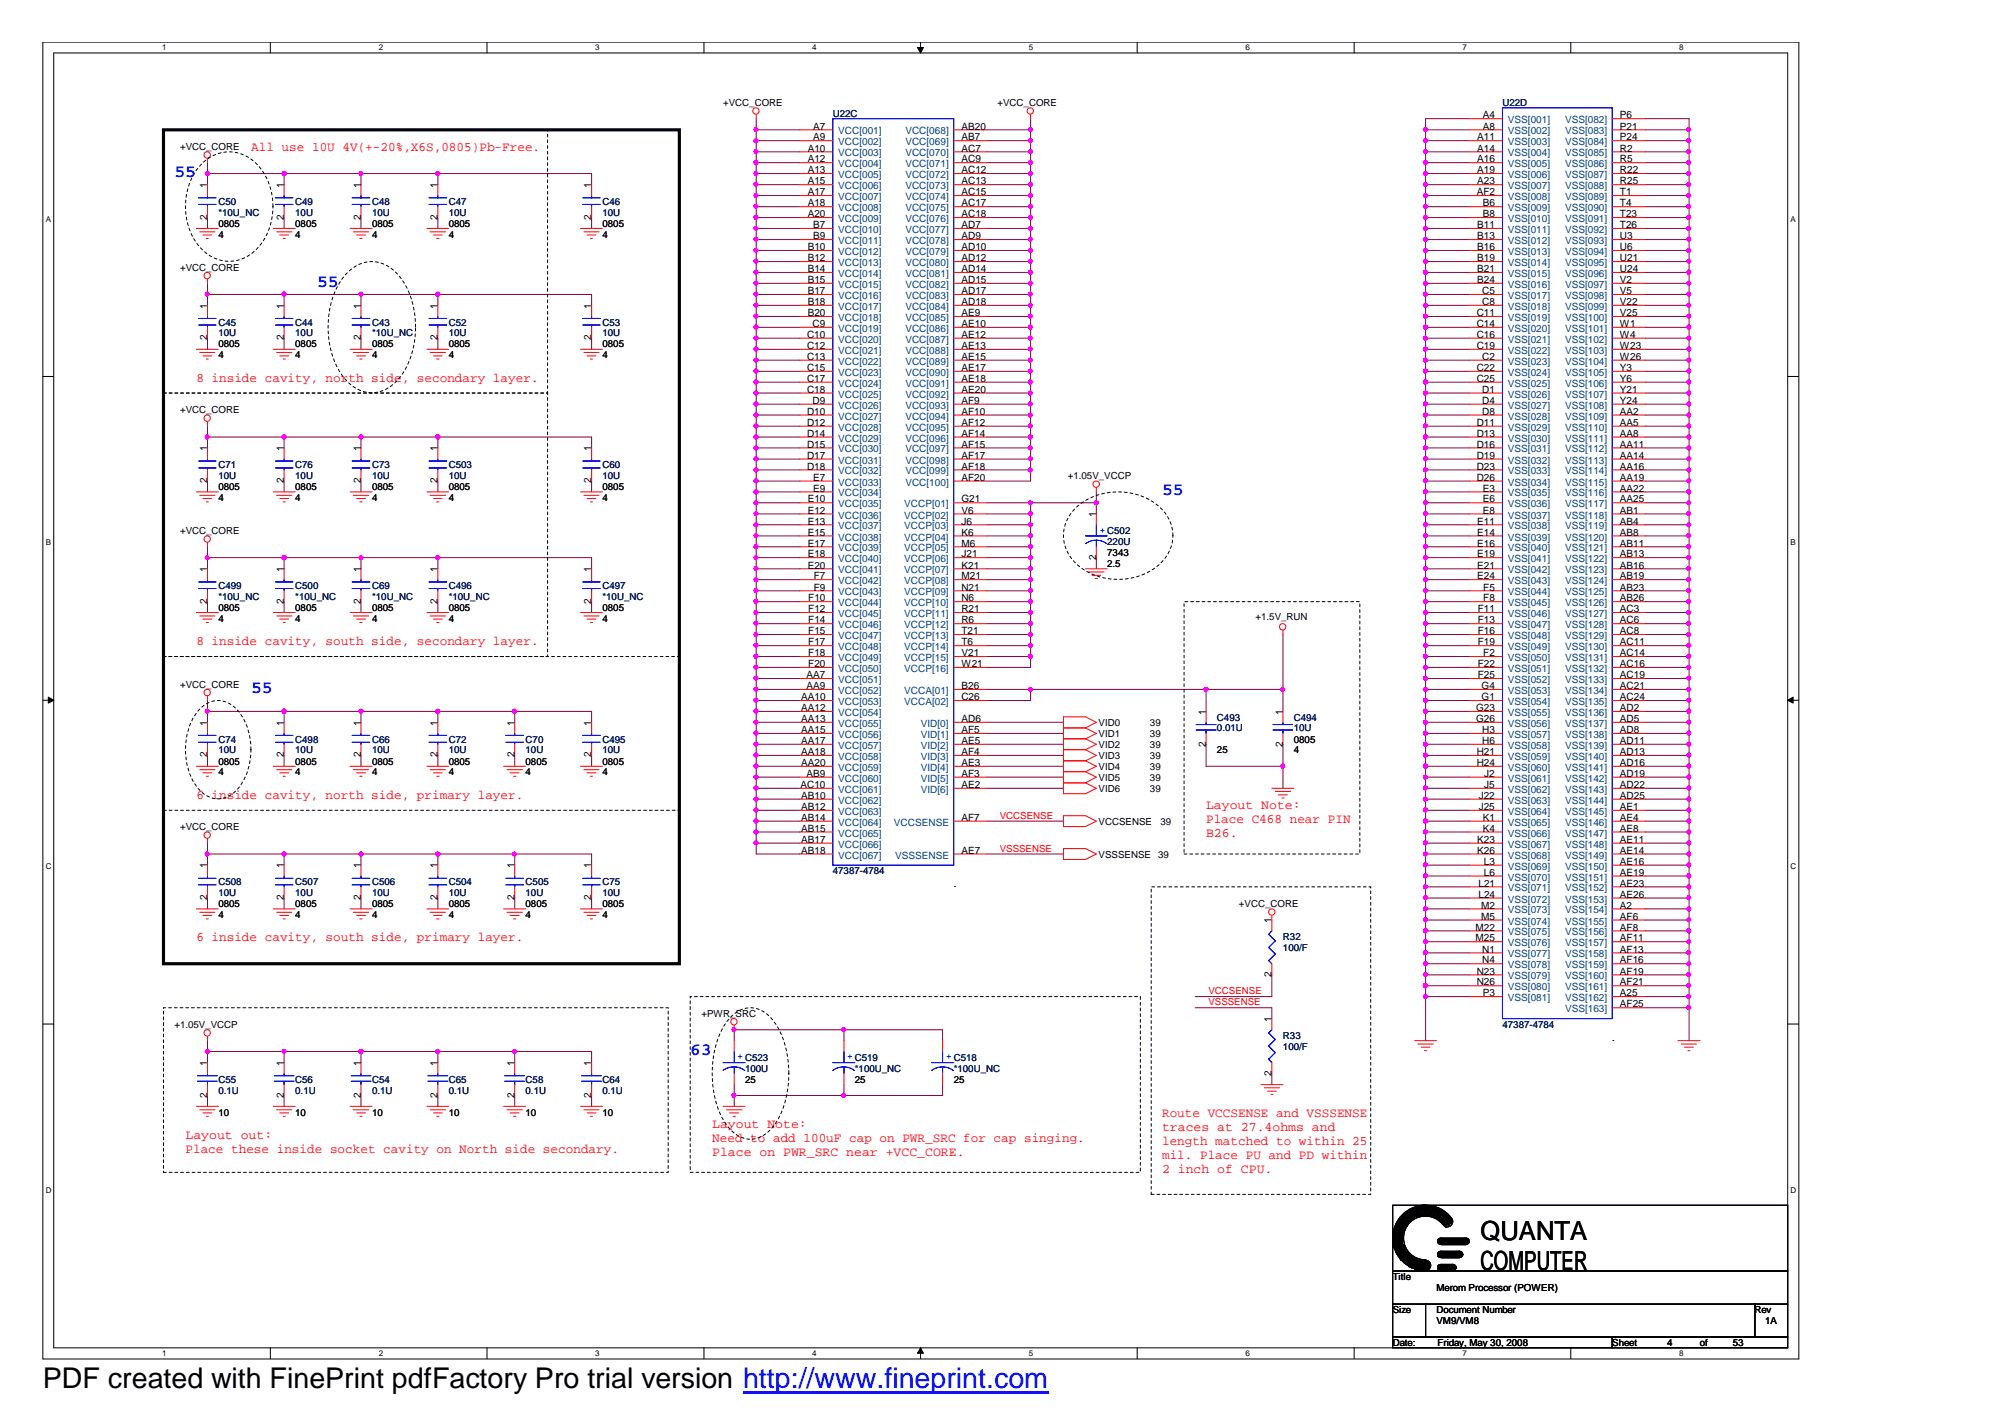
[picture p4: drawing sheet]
<svg xmlns="http://www.w3.org/2000/svg" width="297mm" height="210mm" viewBox="0 0 297 210" stroke-linecap="round" stroke-linejoin="round" font-family="sans-serif">
<defs><g id="words">
<text font-size="4.2" x="6.3" y="205.7">PDF created with FinePrint pdfFactory Pro trial version http://www.fineprint.com</text>
<g font-size="3.9">
<text x="219.3" y="183.7">QUANTA</text>
<text x="219.3" y="188.1">COMPUTER</text>
</g>
<g font-size="2.6" fill="#00f">
<text x="25.8" y="26.2">55</text>
<text x="47" y="42.5">55</text>
<text x="172.1" y="73.4">55</text>
<text x="37.2" y="102.6">55</text>
<text x="102.2" y="156.3">63</text>
</g>
<g font-size="1.9" fill="#f00">
<text x="37.2" y="22.4">All use 10U 4V(+-20%,X6S,0805)Pb-Free.</text>
<text x="29.1" y="56.5">8 inside cavity, north side, secondary layer.</text>
<text x="29.1" y="95.5">8 inside cavity, south side, secondary layer.</text>
<text x="29.1" y="118.3">6 inside cavity, north side, primary layer.</text>
<text x="178.6" y="119.9">Layout Note:</text>
<text x="178.6" y="122">Place C468 near PIN</text>
<text x="178.6" y="124.1">B26.</text>
<text x="29.1" y="139.4">6 inside cavity, south side, primary layer.</text>
<text x="105.5" y="167.1">Layout Note:</text>
<text x="172.1" y="165.4">Route VCCSENSE and VSSSENSE</text>
<text x="172.1" y="167.5">traces at 27.4ohms and</text>
<text x="27.5" y="168.7">Layout out:</text>
<text x="27.5" y="170.7">Place these inside socket cavity on North side secondary.</text>
<text x="105.5" y="169.1">Need to add 100uF cap on PWR_SRC for cap singing.</text>
<text x="105.5" y="171.2">Place on PWR_SRC near +VCC_CORE.</text>
<text x="172.1" y="169.6">length matched to within 25</text>
<text x="172.1" y="171.6">mil. Place PU and PD within</text>
<text x="172.1" y="173.7">2 inch of CPU.</text>
</g>
<g font-size="1.5">
<text x="219.6" y="17.5">A4</text>
<text x="239.9" y="17.5">P6</text>
<text x="119.6" y="22.5">A10</text>
<text x="120.4" y="19.2">A7</text>
<text x="120.4" y="20.8">A9</text>
<text x="142.4" y="19.2">AB20</text>
<text x="142.4" y="20.8">AB7</text>
<text x="142.4" y="22.5">AC7</text>
<text x="218.8" y="20.8">A11</text>
<text x="218.8" y="22.5">A14</text>
<text x="219.6" y="19.2">A8</text>
<text x="239.9" y="19.2">P21</text>
<text x="239.9" y="20.8">P24</text>
<text x="239.9" y="22.5">R2</text>
<text x="30.7" y="27.8" transform="rotate(-90 30.7 27.8)">1</text>
<text x="42" y="27.8" transform="rotate(-90 42 27.8)">1</text>
<text x="53.4" y="27.8" transform="rotate(-90 53.4 27.8)">1</text>
<text x="64.8" y="27.8" transform="rotate(-90 64.8 27.8)">1</text>
<text x="87.6" y="27.8" transform="rotate(-90 87.6 27.8)">1</text>
<text x="119.6" y="24.1">A12</text>
<text x="119.6" y="25.7">A13</text>
<text x="119.6" y="27.3">A15</text>
<text x="119.6" y="28.9">A17</text>
<text x="142.4" y="24.1">AC9</text>
<text x="142.4" y="25.7">AC12</text>
<text x="142.4" y="27.3">AC13</text>
<text x="142.4" y="28.9">AC15</text>
<text x="218.7" y="28.9">AF2</text>
<text x="218.8" y="24.1">A16</text>
<text x="218.8" y="25.7">A19</text>
<text x="218.8" y="27.3">A23</text>
<text x="239.9" y="24.1">R5</text>
<text x="239.9" y="25.7">R22</text>
<text x="239.9" y="27.3">R25</text>
<text x="239.9" y="28.9">T1</text>
<text x="30.7" y="32.6" transform="rotate(-90 30.7 32.6)">2</text>
<text x="42" y="32.6" transform="rotate(-90 42 32.6)">2</text>
<text x="53.4" y="32.6" transform="rotate(-90 53.4 32.6)">2</text>
<text x="64.8" y="32.6" transform="rotate(-90 64.8 32.6)">2</text>
<text x="87.6" y="32.6" transform="rotate(-90 87.6 32.6)">2</text>
<text x="119.6" y="30.6">A18</text>
<text x="119.6" y="32.2">A20</text>
<text x="120.4" y="33.8">B7</text>
<text x="120.4" y="35.4">B9</text>
<text x="142.4" y="30.6">AC17</text>
<text x="142.4" y="32.2">AC18</text>
<text x="142.4" y="33.8">AD7</text>
<text x="142.4" y="35.4">AD9</text>
<text x="218.8" y="33.8">B11</text>
<text x="218.8" y="35.4">B13</text>
<text x="219.6" y="30.6">B6</text>
<text x="219.6" y="32.2">B8</text>
<text x="239.9" y="30.6">T4</text>
<text x="239.9" y="32.2">T23</text>
<text x="239.9" y="33.8">T26</text>
<text x="239.9" y="35.4">U3</text>
<text x="119.6" y="37.1">B10</text>
<text x="119.6" y="38.7">B12</text>
<text x="119.6" y="40.3">B14</text>
<text x="119.6" y="41.9">B15</text>
<text x="142.4" y="37.1">AD10</text>
<text x="142.4" y="38.7">AD12</text>
<text x="142.4" y="40.3">AD14</text>
<text x="142.4" y="41.9">AD15</text>
<text x="218.8" y="37.1">B16</text>
<text x="218.8" y="38.7">B19</text>
<text x="218.8" y="40.3">B21</text>
<text x="218.8" y="41.9">B24</text>
<text x="239.9" y="37.1">U6</text>
<text x="239.9" y="38.7">U21</text>
<text x="239.9" y="40.3">U24</text>
<text x="239.9" y="41.9">V2</text>
<text x="30.7" y="45.7" transform="rotate(-90 30.7 45.7)">1</text>
<text x="42" y="45.7" transform="rotate(-90 42 45.7)">1</text>
<text x="53.4" y="45.7" transform="rotate(-90 53.4 45.7)">1</text>
<text x="64.8" y="45.7" transform="rotate(-90 64.8 45.7)">1</text>
<text x="87.6" y="45.7" transform="rotate(-90 87.6 45.7)">1</text>
<text x="119.6" y="43.6">B17</text>
<text x="119.6" y="45.2">B18</text>
<text x="119.6" y="46.8">B20</text>
<text x="142.4" y="43.6">AD17</text>
<text x="142.4" y="45.2">AD18</text>
<text x="142.4" y="46.8">AE9</text>
<text x="218.7" y="46.8">C11</text>
<text x="219.5" y="43.6">C5</text>
<text x="219.5" y="45.2">C8</text>
<text x="239.9" y="43.6">V5</text>
<text x="239.9" y="45.2">V22</text>
<text x="239.9" y="46.8">V25</text>
<text x="30.7" y="50.4" transform="rotate(-90 30.7 50.4)">2</text>
<text x="42" y="50.4" transform="rotate(-90 42 50.4)">2</text>
<text x="53.4" y="50.4" transform="rotate(-90 53.4 50.4)">2</text>
<text x="64.8" y="50.4" transform="rotate(-90 64.8 50.4)">2</text>
<text x="87.6" y="50.4" transform="rotate(-90 87.6 50.4)">2</text>
<text x="119.5" y="50.1">C10</text>
<text x="119.5" y="51.7">C12</text>
<text x="119.5" y="53.3">C13</text>
<text x="120.4" y="48.4">C9</text>
<text x="142.4" y="48.4">AE10</text>
<text x="142.4" y="50.1">AE12</text>
<text x="142.4" y="51.7">AE13</text>
<text x="142.4" y="53.3">AE15</text>
<text x="218.7" y="48.4">C14</text>
<text x="218.7" y="50.1">C16</text>
<text x="218.7" y="51.7">C19</text>
<text x="219.5" y="53.3">C2</text>
<text x="239.9" y="48.4">W1</text>
<text x="239.9" y="50.1">W4</text>
<text x="239.9" y="51.7">W23</text>
<text x="239.9" y="53.3">W26</text>
<text x="119.5" y="55">C15</text>
<text x="119.5" y="56.6">C17</text>
<text x="119.5" y="58.2">C18</text>
<text x="120.4" y="59.8">D9</text>
<text x="142.4" y="55">AE17</text>
<text x="142.4" y="56.6">AE18</text>
<text x="142.4" y="58.2">AE20</text>
<text x="142.4" y="59.8">AF9</text>
<text x="218.7" y="55">C22</text>
<text x="218.7" y="56.6">C25</text>
<text x="219.5" y="58.2">D1</text>
<text x="219.5" y="59.8">D4</text>
<text x="239.9" y="55">Y3</text>
<text x="239.9" y="58.2">Y21</text>
<text x="239.9" y="59.8">Y24</text>
<text x="239.9" y="56.6">Y6</text>
<text x="119.5" y="61.4">D10</text>
<text x="119.5" y="63.1">D12</text>
<text x="119.5" y="64.7">D14</text>
<text x="142.4" y="61.4">AF10</text>
<text x="142.4" y="63.1">AF12</text>
<text x="142.4" y="64.7">AF14</text>
<text x="218.7" y="63.1">D11</text>
<text x="218.7" y="64.7">D13</text>
<text x="219.5" y="61.4">D8</text>
<text x="239.9" y="61.4">AA2</text>
<text x="239.9" y="63.1">AA5</text>
<text x="239.9" y="64.7">AA8</text>
<text x="30.7" y="71.6" transform="rotate(-90 30.7 71.6)">2</text>
<text x="30.7" y="66.9" transform="rotate(-90 30.7 66.9)">1</text>
<text x="42" y="71.6" transform="rotate(-90 42 71.6)">2</text>
<text x="42" y="66.9" transform="rotate(-90 42 66.9)">1</text>
<text x="53.4" y="71.6" transform="rotate(-90 53.4 71.6)">2</text>
<text x="53.4" y="66.9" transform="rotate(-90 53.4 66.9)">1</text>
<text x="64.8" y="71.6" transform="rotate(-90 64.8 71.6)">2</text>
<text x="64.8" y="66.9" transform="rotate(-90 64.8 66.9)">1</text>
<text x="87.6" y="71.6" transform="rotate(-90 87.6 71.6)">2</text>
<text x="87.6" y="66.9" transform="rotate(-90 87.6 66.9)">1</text>
<text x="119.5" y="66.3">D15</text>
<text x="119.5" y="68">D17</text>
<text x="119.5" y="69.6">D18</text>
<text x="120.4" y="71.2">E7</text>
<text x="142.4" y="66.3">AF15</text>
<text x="142.4" y="68">AF17</text>
<text x="142.4" y="69.6">AF18</text>
<text x="142.4" y="71.2">AF20</text>
<text x="218.7" y="66.3">D16</text>
<text x="218.7" y="68">D19</text>
<text x="218.7" y="69.6">D23</text>
<text x="218.7" y="71.2">D26</text>
<text x="239.9" y="66.3">AA11</text>
<text x="239.9" y="68">AA14</text>
<text x="239.9" y="69.6">AA16</text>
<text x="239.9" y="71.2">AA19</text>
<text x="119.6" y="74.4">E10</text>
<text x="119.6" y="76.1">E12</text>
<text x="119.6" y="77.7">E13</text>
<text x="120.4" y="72.8">E9</text>
<text x="142.4" y="77.7">J6</text>
<text x="142.4" y="74.4">G21</text>
<text x="142.4" y="76.1">V6</text>
<text x="162.3" y="76.6" transform="rotate(-90 162.3 76.6)">1</text>
<text x="218.8" y="77.7">E11</text>
<text x="219.6" y="72.8">E3</text>
<text x="219.6" y="74.4">E6</text>
<text x="219.6" y="76.1">E8</text>
<text x="239.9" y="72.8">AA22</text>
<text x="239.9" y="74.4">AA25</text>
<text x="239.9" y="76.1">AB1</text>
<text x="239.9" y="77.7">AB4</text>
<text x="119.6" y="79.3">E15</text>
<text x="119.6" y="81">E17</text>
<text x="119.6" y="82.6">E18</text>
<text x="142.4" y="79.3">K6</text>
<text x="142.4" y="81">M6</text>
<text x="142.4" y="82.6">J21</text>
<text x="162.3" y="82.9" transform="rotate(-90 162.3 82.9)">2</text>
<text x="218.8" y="79.3">E14</text>
<text x="218.8" y="81">E16</text>
<text x="218.8" y="82.6">E19</text>
<text x="239.9" y="79.3">AB8</text>
<text x="239.9" y="81">AB11</text>
<text x="239.9" y="82.6">AB13</text>
<text x="30.7" y="89.5" transform="rotate(-90 30.7 89.5)">2</text>
<text x="30.7" y="84.7" transform="rotate(-90 30.7 84.7)">1</text>
<text x="42" y="89.5" transform="rotate(-90 42 89.5)">2</text>
<text x="42" y="84.7" transform="rotate(-90 42 84.7)">1</text>
<text x="53.4" y="89.5" transform="rotate(-90 53.4 89.5)">2</text>
<text x="53.4" y="84.7" transform="rotate(-90 53.4 84.7)">1</text>
<text x="64.8" y="89.5" transform="rotate(-90 64.8 89.5)">2</text>
<text x="64.8" y="84.7" transform="rotate(-90 64.8 84.7)">1</text>
<text x="87.6" y="89.5" transform="rotate(-90 87.6 89.5)">2</text>
<text x="87.6" y="84.7" transform="rotate(-90 87.6 84.7)">1</text>
<text x="119.6" y="84.2">E20</text>
<text x="119.7" y="89.1">F10</text>
<text x="120.5" y="85.8">F7</text>
<text x="120.5" y="87.5">F9</text>
<text x="142.4" y="84.2">K21</text>
<text x="142.4" y="85.8">M21</text>
<text x="142.4" y="87.5">N21</text>
<text x="142.4" y="89.1">N6</text>
<text x="218.8" y="84.2">E21</text>
<text x="218.8" y="85.8">E24</text>
<text x="219.7" y="87.5">F5</text>
<text x="219.7" y="89.1">F8</text>
<text x="239.9" y="84.2">AB16</text>
<text x="239.9" y="85.8">AB19</text>
<text x="239.9" y="87.5">AB23</text>
<text x="239.9" y="89.1">AB26</text>
<text x="119.7" y="90.7">F12</text>
<text x="119.7" y="92.3">F14</text>
<text x="119.7" y="94">F15</text>
<text x="119.7" y="95.6">F17</text>
<text x="142.4" y="90.7">R21</text>
<text x="142.4" y="92.3">R6</text>
<text x="142.4" y="94">T21</text>
<text x="142.4" y="95.6">T6</text>
<text x="218.9" y="90.7">F11</text>
<text x="218.9" y="92.3">F13</text>
<text x="218.9" y="94">F16</text>
<text x="218.9" y="95.6">F19</text>
<text x="239.9" y="90.7">AC3</text>
<text x="239.9" y="92.3">AC6</text>
<text x="239.9" y="94">AC8</text>
<text x="239.9" y="95.6">AC11</text>
<text x="119.5" y="100.5">AA7</text>
<text x="119.7" y="97.2">F18</text>
<text x="119.7" y="98.8">F20</text>
<text x="142.4" y="97.2">V21</text>
<text x="142.4" y="98.8">W21</text>
<text x="218.9" y="98.8">F22</text>
<text x="218.9" y="100.5">F25</text>
<text x="219.7" y="97.2">F2</text>
<text x="239.9" y="97.2">AC14</text>
<text x="239.9" y="98.8">AC16</text>
<text x="239.9" y="100.5">AC19</text>
<text x="30.7" y="107.5" transform="rotate(-90 30.7 107.5)">1</text>
<text x="42" y="107.5" transform="rotate(-90 42 107.5)">1</text>
<text x="53.4" y="107.5" transform="rotate(-90 53.4 107.5)">1</text>
<text x="64.8" y="107.5" transform="rotate(-90 64.8 107.5)">1</text>
<text x="76.2" y="107.5" transform="rotate(-90 76.2 107.5)">1</text>
<text x="87.6" y="107.5" transform="rotate(-90 87.6 107.5)">1</text>
<text x="118.7" y="103.7">AA10</text>
<text x="118.7" y="105.3">AA12</text>
<text x="118.7" y="106.9">AA13</text>
<text x="119.5" y="102.1">AA9</text>
<text x="142.4" y="102.1">B26</text>
<text x="142.4" y="103.7">C26</text>
<text x="142.4" y="106.9">AD6</text>
<text x="178.6" y="105.8" transform="rotate(-90 178.6 105.8)">1</text>
<text x="190" y="105.8" transform="rotate(-90 190 105.8)">1</text>
<text x="218.7" y="105.3">G23</text>
<text x="218.7" y="106.9">G26</text>
<text x="219.5" y="102.1">G4</text>
<text x="219.5" y="103.7">G1</text>
<text x="239.9" y="102.1">AC21</text>
<text x="239.9" y="103.7">AC24</text>
<text x="239.9" y="105.3">AD2</text>
<text x="239.9" y="106.9">AD5</text>
<text x="30.7" y="112.2" transform="rotate(-90 30.7 112.2)">2</text>
<text x="42" y="112.2" transform="rotate(-90 42 112.2)">2</text>
<text x="53.4" y="112.2" transform="rotate(-90 53.4 112.2)">2</text>
<text x="64.8" y="112.2" transform="rotate(-90 64.8 112.2)">2</text>
<text x="76.2" y="112.2" transform="rotate(-90 76.2 112.2)">2</text>
<text x="87.6" y="112.2" transform="rotate(-90 87.6 112.2)">2</text>
<text x="118.7" y="108.6">AA15</text>
<text x="118.7" y="110.2">AA17</text>
<text x="118.7" y="111.9">AA18</text>
<text x="118.7" y="113.5">AA20</text>
<text x="142.4" y="108.6">AF5</text>
<text x="142.4" y="110.2">AE5</text>
<text x="142.4" y="111.9">AF4</text>
<text x="142.4" y="113.5">AE3</text>
<text x="178.6" y="110.6" transform="rotate(-90 178.6 110.6)">2</text>
<text x="190" y="110.6" transform="rotate(-90 190 110.6)">2</text>
<text x="218.7" y="111.9">H21</text>
<text x="218.7" y="113.5">H24</text>
<text x="219.5" y="108.6">H3</text>
<text x="219.5" y="110.2">H6</text>
<text x="239.9" y="108.6">AD8</text>
<text x="239.9" y="110.2">AD11</text>
<text x="239.9" y="111.9">AD13</text>
<text x="239.9" y="113.5">AD16</text>
<text x="118.6" y="116.7">AC10</text>
<text x="118.7" y="118.3">AB10</text>
<text x="118.7" y="120">AB12</text>
<text x="119.5" y="115.1">AB9</text>
<text x="142.4" y="115.1">AF3</text>
<text x="142.4" y="116.7">AE2</text>
<text x="219" y="118.3">J22</text>
<text x="219" y="120">J25</text>
<text x="219.8" y="115.1">J2</text>
<text x="219.8" y="116.7">J5</text>
<text x="239.9" y="115.1">AD19</text>
<text x="239.9" y="116.7">AD22</text>
<text x="239.9" y="118.3">AD25</text>
<text x="239.9" y="120">AE1</text>
<text x="118.7" y="121.6">AB14</text>
<text x="118.7" y="123.2">AB15</text>
<text x="118.7" y="124.9">AB17</text>
<text x="142.4" y="121.6">AF7</text>
<text x="218.8" y="124.9">K23</text>
<text x="219.6" y="121.6">K1</text>
<text x="219.6" y="123.2">K4</text>
<text x="239.9" y="124.9">AE11</text>
<text x="239.9" y="121.6">AE4</text>
<text x="239.9" y="123.2">AE8</text>
<text x="30.7" y="128.6" transform="rotate(-90 30.7 128.6)">1</text>
<text x="42" y="128.6" transform="rotate(-90 42 128.6)">1</text>
<text x="53.4" y="128.6" transform="rotate(-90 53.4 128.6)">1</text>
<text x="64.8" y="128.6" transform="rotate(-90 64.8 128.6)">1</text>
<text x="76.2" y="128.6" transform="rotate(-90 76.2 128.6)">1</text>
<text x="87.6" y="128.6" transform="rotate(-90 87.6 128.6)">1</text>
<text x="118.7" y="126.5">AB18</text>
<text x="142.4" y="126.5">AE7</text>
<text x="218.8" y="126.5">K26</text>
<text x="219" y="131.3">L21</text>
<text x="219.8" y="128.1">L3</text>
<text x="219.8" y="129.7">L6</text>
<text x="239.9" y="131.3">AE23</text>
<text x="239.9" y="129.7">AE19</text>
<text x="239.9" y="126.5">AE14</text>
<text x="239.9" y="128.1">AE16</text>
<text x="30.7" y="133.3" transform="rotate(-90 30.7 133.3)">2</text>
<text x="42" y="133.3" transform="rotate(-90 42 133.3)">2</text>
<text x="53.4" y="133.3" transform="rotate(-90 53.4 133.3)">2</text>
<text x="64.8" y="133.3" transform="rotate(-90 64.8 133.3)">2</text>
<text x="76.2" y="133.3" transform="rotate(-90 76.2 133.3)">2</text>
<text x="87.6" y="133.3" transform="rotate(-90 87.6 133.3)">2</text>
<text x="188.3" y="136.8" transform="rotate(-90 188.3 136.8)">1</text>
<text x="218.6" y="137.9">M22</text>
<text x="219" y="133">L24</text>
<text x="219.4" y="134.6">M2</text>
<text x="219.4" y="136.2">M5</text>
<text x="239.9" y="137.9">AF8</text>
<text x="239.9" y="136.2">AF6</text>
<text x="239.9" y="134.6">A2</text>
<text x="239.9" y="133">AE26</text>
<text x="218.6" y="139.5">M25</text>
<text x="219.5" y="141.1">N1</text>
<text x="219.5" y="142.7">N4</text>
<text x="239.9" y="142.7">AF16</text>
<text x="239.9" y="141.1">AF13</text>
<text x="239.9" y="139.5">AF11</text>
<text x="188.3" y="144.7" transform="rotate(-90 188.3 144.7)">2</text>
<text x="218.7" y="144.4">N23</text>
<text x="218.7" y="146">N26</text>
<text x="219.6" y="147.6">P3</text>
<text x="239.9" y="147.6">A25</text>
<text x="239.9" y="146">AF21</text>
<text x="239.9" y="144.4">AF19</text>
<text x="239.9" y="149.2">AF25</text>
<text x="188.3" y="151.4" transform="rotate(-90 188.3 151.4)">1</text>
<text x="30.7" y="157.9" transform="rotate(-90 30.7 157.9)">1</text>
<text x="42" y="157.9" transform="rotate(-90 42 157.9)">1</text>
<text x="53.4" y="157.9" transform="rotate(-90 53.4 157.9)">1</text>
<text x="64.8" y="157.9" transform="rotate(-90 64.8 157.9)">1</text>
<text x="76.2" y="157.9" transform="rotate(-90 76.2 157.9)">1</text>
<text x="87.6" y="157.9" transform="rotate(-90 87.6 157.9)">1</text>
<text x="188.3" y="159.4" transform="rotate(-90 188.3 159.4)">2</text>
<text x="30.7" y="162.6" transform="rotate(-90 30.7 162.6)">2</text>
<text x="42" y="162.6" transform="rotate(-90 42 162.6)">2</text>
<text x="53.4" y="162.6" transform="rotate(-90 53.4 162.6)">2</text>
<text x="64.8" y="162.6" transform="rotate(-90 64.8 162.6)">2</text>
<text x="76.2" y="162.6" transform="rotate(-90 76.2 162.6)">2</text>
<text x="87.6" y="162.6" transform="rotate(-90 87.6 162.6)">2</text>
</g>
<g font-size="1.5" fill="#004080">
<text x="124.2" y="19.9">VCC[001]</text>
<text x="124.2" y="21.5">VCC[002]</text>
<text x="124.2" y="23.2">VCC[003]</text>
<text x="134.1" y="19.9">VCC[068]</text>
<text x="134.1" y="21.5">VCC[069]</text>
<text x="134.1" y="23.2">VCC[070]</text>
<text x="223.4" y="19.9">VSS[002]</text>
<text x="223.4" y="21.5">VSS[003]</text>
<text x="223.4" y="23.2">VSS[004]</text>
<text x="223.4" y="18.3">VSS[001]</text>
<text x="231.8" y="18.3">VSS[082]</text>
<text x="231.8" y="19.9">VSS[083]</text>
<text x="231.8" y="21.5">VSS[084]</text>
<text x="231.8" y="23.2">VSS[085]</text>
<text x="124.2" y="24.8">VCC[004]</text>
<text x="124.2" y="26.4">VCC[005]</text>
<text x="124.2" y="28">VCC[006]</text>
<text x="124.2" y="29.6">VCC[007]</text>
<text x="134.1" y="24.8">VCC[071]</text>
<text x="134.1" y="26.4">VCC[072]</text>
<text x="134.1" y="28">VCC[073]</text>
<text x="134.1" y="29.6">VCC[074]</text>
<text x="223.4" y="24.8">VSS[005]</text>
<text x="223.4" y="26.4">VSS[006]</text>
<text x="223.4" y="28">VSS[007]</text>
<text x="223.4" y="29.6">VSS[008]</text>
<text x="231.8" y="24.8">VSS[086]</text>
<text x="231.8" y="26.4">VSS[087]</text>
<text x="231.8" y="28">VSS[088]</text>
<text x="231.8" y="29.6">VSS[089]</text>
<text x="124.2" y="31.3">VCC[008]</text>
<text x="124.2" y="32.9">VCC[009]</text>
<text x="124.2" y="34.5">VCC[010]</text>
<text x="134.1" y="31.3">VCC[075]</text>
<text x="134.1" y="32.9">VCC[076]</text>
<text x="134.1" y="34.5">VCC[077]</text>
<text x="223.4" y="31.3">VSS[009]</text>
<text x="223.4" y="32.9">VSS[010]</text>
<text x="223.4" y="34.5">VSS[011]</text>
<text x="231.8" y="31.3">VSS[090]</text>
<text x="231.8" y="32.9">VSS[091]</text>
<text x="231.8" y="34.5">VSS[092]</text>
<text x="124.2" y="36.2">VCC[011]</text>
<text x="124.2" y="37.8">VCC[012]</text>
<text x="124.2" y="39.4">VCC[013]</text>
<text x="124.2" y="41">VCC[014]</text>
<text x="134.1" y="36.2">VCC[078]</text>
<text x="134.1" y="37.8">VCC[079]</text>
<text x="134.1" y="39.4">VCC[080]</text>
<text x="134.1" y="41">VCC[081]</text>
<text x="223.4" y="36.2">VSS[012]</text>
<text x="223.4" y="37.8">VSS[013]</text>
<text x="223.4" y="39.4">VSS[014]</text>
<text x="223.4" y="41">VSS[015]</text>
<text x="231.8" y="36.2">VSS[093]</text>
<text x="231.8" y="37.8">VSS[094]</text>
<text x="231.8" y="39.4">VSS[095]</text>
<text x="231.8" y="41">VSS[096]</text>
<text x="124.2" y="42.6">VCC[015]</text>
<text x="124.2" y="44.3">VCC[016]</text>
<text x="124.2" y="45.9">VCC[017]</text>
<text x="124.2" y="47.6">VCC[018]</text>
<text x="134.1" y="42.6">VCC[082]</text>
<text x="134.1" y="44.3">VCC[083]</text>
<text x="134.1" y="45.9">VCC[084]</text>
<text x="134.1" y="47.6">VCC[085]</text>
<text x="223.4" y="42.6">VSS[016]</text>
<text x="223.4" y="44.3">VSS[017]</text>
<text x="223.4" y="45.9">VSS[018]</text>
<text x="223.4" y="47.6">VSS[019]</text>
<text x="231.8" y="42.6">VSS[097]</text>
<text x="231.8" y="44.3">VSS[098]</text>
<text x="231.8" y="45.9">VSS[099]</text>
<text x="231.8" y="47.6">VSS[100]</text>
<text x="124.2" y="49.2">VCC[019]</text>
<text x="124.2" y="50.8">VCC[020]</text>
<text x="124.2" y="52.4">VCC[021]</text>
<text x="134.1" y="49.2">VCC[086]</text>
<text x="134.1" y="50.8">VCC[087]</text>
<text x="134.1" y="52.4">VCC[088]</text>
<text x="223.4" y="49.2">VSS[020]</text>
<text x="223.4" y="50.8">VSS[021]</text>
<text x="223.4" y="52.4">VSS[022]</text>
<text x="231.8" y="49.2">VSS[101]</text>
<text x="231.8" y="50.8">VSS[102]</text>
<text x="231.8" y="52.4">VSS[103]</text>
<text x="124.2" y="54">VCC[022]</text>
<text x="124.2" y="55.7">VCC[023]</text>
<text x="124.2" y="57.3">VCC[024]</text>
<text x="124.2" y="58.9">VCC[025]</text>
<text x="134.1" y="54">VCC[089]</text>
<text x="134.1" y="55.7">VCC[090]</text>
<text x="134.1" y="57.3">VCC[091]</text>
<text x="134.1" y="58.9">VCC[092]</text>
<text x="223.4" y="54">VSS[023]</text>
<text x="223.4" y="55.7">VSS[024]</text>
<text x="223.4" y="57.3">VSS[025]</text>
<text x="223.4" y="58.9">VSS[026]</text>
<text x="231.8" y="54">VSS[104]</text>
<text x="231.8" y="55.7">VSS[105]</text>
<text x="231.8" y="58.9">VSS[107]</text>
<text x="231.8" y="57.3">VSS[106]</text>
<text x="124.2" y="60.6">VCC[026]</text>
<text x="124.2" y="62.2">VCC[027]</text>
<text x="124.2" y="63.8">VCC[028]</text>
<text x="124.2" y="65.4">VCC[029]</text>
<text x="134.1" y="60.6">VCC[093]</text>
<text x="134.1" y="62.2">VCC[094]</text>
<text x="134.1" y="63.8">VCC[095]</text>
<text x="134.1" y="65.4">VCC[096]</text>
<text x="223.4" y="60.6">VSS[027]</text>
<text x="223.4" y="62.2">VSS[028]</text>
<text x="223.4" y="63.8">VSS[029]</text>
<text x="223.4" y="65.4">VSS[030]</text>
<text x="231.8" y="60.6">VSS[108]</text>
<text x="231.8" y="62.2">VSS[109]</text>
<text x="231.8" y="63.8">VSS[110]</text>
<text x="231.8" y="65.4">VSS[111]</text>
<text x="124.2" y="67">VCC[030]</text>
<text x="124.2" y="68.7">VCC[031]</text>
<text x="124.2" y="70.3">VCC[032]</text>
<text x="124.2" y="71.9">VCC[033]</text>
<text x="134.1" y="67">VCC[097]</text>
<text x="134.1" y="68.7">VCC[098]</text>
<text x="134.1" y="70.3">VCC[099]</text>
<text x="134.1" y="71.9">VCC[100]</text>
<text x="223.4" y="67">VSS[031]</text>
<text x="223.4" y="68.7">VSS[032]</text>
<text x="223.4" y="70.3">VSS[033]</text>
<text x="223.4" y="71.9">VSS[034]</text>
<text x="231.8" y="67">VSS[112]</text>
<text x="231.8" y="68.7">VSS[113]</text>
<text x="231.8" y="70.3">VSS[114]</text>
<text x="231.8" y="71.9">VSS[115]</text>
<text x="124.2" y="73.5">VCC[034]</text>
<text x="124.2" y="75.2">VCC[035]</text>
<text x="124.2" y="76.8">VCC[036]</text>
<text x="133.9" y="75.2">VCCP[01]</text>
<text x="133.9" y="76.8">VCCP[02]</text>
<text x="223.4" y="73.5">VSS[035]</text>
<text x="223.4" y="75.2">VSS[036]</text>
<text x="223.4" y="76.8">VSS[037]</text>
<text x="231.8" y="73.5">VSS[116]</text>
<text x="231.8" y="75.2">VSS[117]</text>
<text x="231.8" y="76.8">VSS[118]</text>
<text x="124.2" y="78.4">VCC[037]</text>
<text x="124.2" y="80.1">VCC[038]</text>
<text x="124.2" y="81.7">VCC[039]</text>
<text x="124.2" y="83.3">VCC[040]</text>
<text x="133.9" y="78.4">VCCP[03]</text>
<text x="133.9" y="80.1">VCCP[04]</text>
<text x="133.9" y="81.7">VCCP[05]</text>
<text x="133.9" y="83.3">VCCP[06]</text>
<text x="223.4" y="78.4">VSS[038]</text>
<text x="223.4" y="80.1">VSS[039]</text>
<text x="223.4" y="81.7">VSS[040]</text>
<text x="223.4" y="83.3">VSS[041]</text>
<text x="231.8" y="78.4">VSS[119]</text>
<text x="231.8" y="80.1">VSS[120]</text>
<text x="231.8" y="81.7">VSS[121]</text>
<text x="231.8" y="83.3">VSS[122]</text>
<text x="124.2" y="84.9">VCC[041]</text>
<text x="124.2" y="86.5">VCC[042]</text>
<text x="124.2" y="88.2">VCC[043]</text>
<text x="124.2" y="89.8">VCC[044]</text>
<text x="133.9" y="84.9">VCCP[07]</text>
<text x="133.9" y="86.5">VCCP[08]</text>
<text x="133.9" y="88.2">VCCP[09]</text>
<text x="133.9" y="89.8">VCCP[10]</text>
<text x="223.4" y="84.9">VSS[042]</text>
<text x="223.4" y="86.5">VSS[043]</text>
<text x="223.4" y="88.2">VSS[044]</text>
<text x="223.4" y="89.8">VSS[045]</text>
<text x="231.8" y="84.9">VSS[123]</text>
<text x="231.8" y="86.5">VSS[124]</text>
<text x="231.8" y="88.2">VSS[125]</text>
<text x="231.8" y="89.8">VSS[126]</text>
<text x="124.2" y="91.4">VCC[045]</text>
<text x="124.2" y="93.1">VCC[046]</text>
<text x="124.2" y="94.7">VCC[047]</text>
<text x="133.9" y="91.4">VCCP[11]</text>
<text x="133.9" y="93.1">VCCP[12]</text>
<text x="133.9" y="94.7">VCCP[13]</text>
<text x="223.4" y="91.4">VSS[046]</text>
<text x="223.4" y="93.1">VSS[047]</text>
<text x="223.4" y="94.7">VSS[048]</text>
<text x="231.8" y="91.4">VSS[127]</text>
<text x="231.8" y="93.1">VSS[128]</text>
<text x="231.8" y="94.7">VSS[129]</text>
<text x="124.2" y="96.3">VCC[048]</text>
<text x="124.2" y="97.9">VCC[049]</text>
<text x="124.2" y="99.5">VCC[050]</text>
<text x="124.2" y="101.2">VCC[051]</text>
<text x="133.9" y="96.3">VCCP[14]</text>
<text x="133.9" y="97.9">VCCP[15]</text>
<text x="133.9" y="99.5">VCCP[16]</text>
<text x="223.4" y="96.3">VSS[049]</text>
<text x="223.4" y="97.9">VSS[050]</text>
<text x="223.4" y="99.5">VSS[051]</text>
<text x="223.4" y="101.2">VSS[052]</text>
<text x="231.8" y="96.3">VSS[130]</text>
<text x="231.8" y="97.9">VSS[131]</text>
<text x="231.8" y="99.5">VSS[132]</text>
<text x="231.8" y="101.2">VSS[133]</text>
<text x="124.2" y="102.8">VCC[052]</text>
<text x="124.2" y="104.5">VCC[053]</text>
<text x="124.2" y="106.1">VCC[054]</text>
<text x="124.2" y="107.7">VCC[055]</text>
<text x="133.9" y="102.8">VCCA[01]</text>
<text x="133.9" y="104.5">VCCA[02]</text>
<text x="136.4" y="107.7">VID[0]</text>
<text x="223.4" y="102.8">VSS[053]</text>
<text x="223.4" y="104.5">VSS[054]</text>
<text x="223.4" y="106.1">VSS[055]</text>
<text x="223.4" y="107.7">VSS[056]</text>
<text x="231.8" y="102.8">VSS[134]</text>
<text x="231.8" y="104.5">VSS[135]</text>
<text x="231.8" y="106.1">VSS[136]</text>
<text x="231.8" y="107.7">VSS[137]</text>
<text x="124.2" y="109.3">VCC[056]</text>
<text x="124.2" y="110.9">VCC[057]</text>
<text x="124.2" y="112.6">VCC[058]</text>
<text x="136.4" y="109.3">VID[1]</text>
<text x="136.4" y="110.9">VID[2]</text>
<text x="136.4" y="112.6">VID[3]</text>
<text x="223.4" y="109.3">VSS[057]</text>
<text x="223.4" y="110.9">VSS[058]</text>
<text x="223.4" y="112.6">VSS[059]</text>
<text x="231.8" y="109.3">VSS[138]</text>
<text x="231.8" y="110.9">VSS[139]</text>
<text x="231.8" y="112.6">VSS[140]</text>
<text x="124.2" y="114.2">VCC[059]</text>
<text x="124.2" y="115.8">VCC[060]</text>
<text x="124.2" y="117.4">VCC[061]</text>
<text x="124.2" y="119.1">VCC[062]</text>
<text x="136.4" y="114.2">VID[4]</text>
<text x="136.4" y="115.8">VID[5]</text>
<text x="136.4" y="117.4">VID[6]</text>
<text x="223.4" y="114.2">VSS[060]</text>
<text x="223.4" y="115.8">VSS[061]</text>
<text x="223.4" y="117.4">VSS[062]</text>
<text x="223.4" y="119.1">VSS[063]</text>
<text x="231.8" y="114.2">VSS[141]</text>
<text x="231.8" y="115.8">VSS[142]</text>
<text x="231.8" y="117.4">VSS[143]</text>
<text x="231.8" y="119.1">VSS[144]</text>
<text x="124.2" y="120.7">VCC[063]</text>
<text x="124.2" y="122.3">VCC[064]</text>
<text x="124.2" y="123.9">VCC[065]</text>
<text x="124.2" y="125.6">VCC[066]</text>
<text x="132.4" y="122.3">VCCSENSE</text>
<text x="223.4" y="120.7">VSS[064]</text>
<text x="223.4" y="122.3">VSS[065]</text>
<text x="223.4" y="123.9">VSS[066]</text>
<text x="223.4" y="125.6">VSS[067]</text>
<text x="231.8" y="125.6">VSS[148]</text>
<text x="231.8" y="120.7">VSS[145]</text>
<text x="231.8" y="122.3">VSS[146]</text>
<text x="231.8" y="123.9">VSS[147]</text>
<text x="124.2" y="127.2">VCC[067]</text>
<text x="132.6" y="127.2">VSSSENSE</text>
<text x="223.4" y="127.2">VSS[068]</text>
<text x="223.4" y="128.8">VSS[069]</text>
<text x="223.4" y="130.4">VSS[070]</text>
<text x="231.8" y="130.4">VSS[151]</text>
<text x="231.8" y="127.2">VSS[149]</text>
<text x="231.8" y="128.8">VSS[150]</text>
<text x="223.4" y="132.1">VSS[071]</text>
<text x="223.4" y="133.7">VSS[072]</text>
<text x="223.4" y="135.3">VSS[073]</text>
<text x="223.4" y="137">VSS[074]</text>
<text x="231.8" y="137">VSS[155]</text>
<text x="231.8" y="135.3">VSS[154]</text>
<text x="231.8" y="133.7">VSS[153]</text>
<text x="231.8" y="132.1">VSS[152]</text>
<text x="223.4" y="138.6">VSS[075]</text>
<text x="223.4" y="140.2">VSS[076]</text>
<text x="223.4" y="141.8">VSS[077]</text>
<text x="223.4" y="143.4">VSS[078]</text>
<text x="231.8" y="143.4">VSS[159]</text>
<text x="231.8" y="141.8">VSS[158]</text>
<text x="231.8" y="140.2">VSS[157]</text>
<text x="231.8" y="138.6">VSS[156]</text>
<text x="223.4" y="145.1">VSS[079]</text>
<text x="223.4" y="146.7">VSS[080]</text>
<text x="223.4" y="148.3">VSS[081]</text>
<text x="231.8" y="148.3">VSS[162]</text>
<text x="231.8" y="146.7">VSS[161]</text>
<text x="231.8" y="145.1">VSS[160]</text>
<text x="231.8" y="150">VSS[163]</text>
</g>
<g font-size="1.4">
<text x="107.1" y="15.7">+VCC_CORE</text>
<text x="147.7" y="15.7">+VCC_CORE</text>
<text x="26.7" y="22.2">+VCC_CORE</text>
<text x="32.3" y="35.2">4</text>
<text x="32.3" y="33.6">0805</text>
<text x="43.7" y="35.2">4</text>
<text x="43.7" y="33.6">0805</text>
<text x="55.1" y="35.2">4</text>
<text x="55.1" y="33.6">0805</text>
<text x="66.5" y="35.2">4</text>
<text x="66.5" y="33.6">0805</text>
<text x="89.2" y="35.2">4</text>
<text x="89.2" y="33.6">0805</text>
<text x="26.7" y="40.1">+VCC_CORE</text>
<text x="32.3" y="53.1">4</text>
<text x="32.3" y="51.4">0805</text>
<text x="43.7" y="53.1">4</text>
<text x="43.7" y="51.4">0805</text>
<text x="55.1" y="53.1">4</text>
<text x="55.1" y="51.4">0805</text>
<text x="66.5" y="53.1">4</text>
<text x="66.5" y="51.4">0805</text>
<text x="89.2" y="53.1">4</text>
<text x="89.2" y="51.4">0805</text>
<text x="26.7" y="61.2">+VCC_CORE</text>
<text x="158.2" y="71">+1.05V_VCCP</text>
<text x="32.3" y="74.2">4</text>
<text x="32.3" y="72.6">0805</text>
<text x="43.7" y="74.2">4</text>
<text x="43.7" y="72.6">0805</text>
<text x="55.1" y="74.2">4</text>
<text x="55.1" y="72.6">0805</text>
<text x="66.5" y="74.2">4</text>
<text x="66.5" y="72.6">0805</text>
<text x="89.2" y="74.2">4</text>
<text x="89.2" y="72.6">0805</text>
<text x="26.7" y="79.1">+VCC_CORE</text>
<text x="164" y="84">2.5</text>
<text x="164" y="82.4">7343</text>
<text x="32.3" y="92.1">4</text>
<text x="32.3" y="90.5">0805</text>
<text x="43.7" y="92.1">4</text>
<text x="43.7" y="90.5">0805</text>
<text x="55.1" y="92.1">4</text>
<text x="55.1" y="90.5">0805</text>
<text x="66.5" y="92.1">4</text>
<text x="66.5" y="90.5">0805</text>
<text x="89.2" y="92.1">4</text>
<text x="89.2" y="90.5">0805</text>
<text x="186" y="91.8">+1.5V_RUN</text>
<text x="26.7" y="101.9">+VCC_CORE</text>
<text x="162.7" y="107.5">VID0</text>
<text x="170.3" y="107.5">39</text>
<text x="32.3" y="113.3">0805</text>
<text x="43.7" y="113.3">0805</text>
<text x="55.1" y="113.3">0805</text>
<text x="66.5" y="113.3">0805</text>
<text x="77.9" y="113.3">0805</text>
<text x="89.2" y="113.3">0805</text>
<text x="162.7" y="112.4">VID3</text>
<text x="162.7" y="109.2">VID1</text>
<text x="162.7" y="110.8">VID2</text>
<text x="170.3" y="112.4">39</text>
<text x="170.3" y="109.2">39</text>
<text x="170.3" y="110.8">39</text>
<text x="180.3" y="111.6">25</text>
<text x="191.6" y="111.6">4</text>
<text x="191.6" y="110">0805</text>
<text x="32.3" y="114.9">4</text>
<text x="43.7" y="114.9">4</text>
<text x="55.1" y="114.9">4</text>
<text x="66.5" y="114.9">4</text>
<text x="77.9" y="114.9">4</text>
<text x="89.2" y="114.9">4</text>
<text x="162.7" y="115.7">VID5</text>
<text x="162.7" y="114.1">VID4</text>
<text x="162.7" y="117.3">VID6</text>
<text x="170.3" y="115.7">39</text>
<text x="170.3" y="114.1">39</text>
<text x="170.3" y="117.3">39</text>
<text x="26.7" y="123">+VCC_CORE</text>
<text x="162.7" y="122.2">VCCSENSE</text>
<text x="171.9" y="122.2">39</text>
<text x="141.3" y="131.5">.</text>
<text x="162.7" y="127.1">VSSSENSE</text>
<text x="171.6" y="127.1">39</text>
<text x="32.3" y="136">4</text>
<text x="32.3" y="134.4">0805</text>
<text x="43.7" y="136">4</text>
<text x="43.7" y="134.4">0805</text>
<text x="55.1" y="136">4</text>
<text x="55.1" y="134.4">0805</text>
<text x="66.5" y="136">4</text>
<text x="66.5" y="134.4">0805</text>
<text x="77.9" y="136">4</text>
<text x="77.9" y="134.4">0805</text>
<text x="89.2" y="136">4</text>
<text x="89.2" y="134.4">0805</text>
<text x="183.5" y="134.4">+VCC_CORE</text>
<text x="25.8" y="152.2">+1.05V_VCCP</text>
<text x="103.9" y="150.6">+PWR_SRC</text>
<text x="238.8" y="154.2">.</text>
<text x="110.4" y="160.4">25</text>
<text x="126.6" y="160.4">25</text>
<text x="141.3" y="160.4">25</text>
<text x="32.3" y="165.2">10</text>
<text x="43.7" y="165.2">10</text>
<text x="55.1" y="165.2">10</text>
<text x="66.5" y="165.2">10</text>
<text x="77.9" y="165.2">10</text>
<text x="89.2" y="165.2">10</text>
<text x="206.3" y="189.6">Title</text>
<text x="212.8" y="191.3">Merom Processor (POWER)</text>
<text x="206.3" y="194.5">Size</text>
<text x="212.8" y="196.1">VM9/VM8</text>
<text x="212.8" y="194.5">Document Number</text>
<text x="259.9" y="194.5">Rev</text>
<text x="261.5" y="196.1">1A</text>
<text x="206.3" y="199.4">Date:</text>
<text x="212.9" y="199.4">Friday, May 30, 2008</text>
<text x="238.8" y="199.4">Sheet</text>
<text x="246.9" y="199.4">4</text>
<text x="251.8" y="199.4">of</text>
<text x="256.7" y="199.4">53</text>
</g>
<g font-size="1.4" fill="#000080">
<text x="123.4" y="17.3">U22C</text>
<text x="222.5" y="15.7">U22D</text>
<text x="32.3" y="30.3">C50</text>
<text x="32.3" y="32">*10U_NC</text>
<text x="43.7" y="30.3">C49</text>
<text x="43.7" y="32">10U</text>
<text x="55.1" y="30.3">C48</text>
<text x="55.1" y="32">10U</text>
<text x="66.5" y="30.3">C47</text>
<text x="66.5" y="32">10U</text>
<text x="89.2" y="30.3">C46</text>
<text x="89.2" y="32">10U</text>
<text x="32.3" y="48.2">C45</text>
<text x="32.3" y="49.8">10U</text>
<text x="43.7" y="48.2">C44</text>
<text x="43.7" y="49.8">10U</text>
<text x="55.1" y="48.2">C43</text>
<text x="55.1" y="49.8">*10U_NC</text>
<text x="66.5" y="48.2">C52</text>
<text x="66.5" y="49.8">10U</text>
<text x="89.2" y="48.2">C53</text>
<text x="89.2" y="49.8">10U</text>
<text x="32.3" y="69.4">C71</text>
<text x="32.3" y="71">10U</text>
<text x="43.7" y="69.4">C76</text>
<text x="43.7" y="71">10U</text>
<text x="55.1" y="69.4">C73</text>
<text x="55.1" y="71">10U</text>
<text x="66.5" y="69.4">C503</text>
<text x="66.5" y="71">10U</text>
<text x="89.2" y="69.4">C60</text>
<text x="89.2" y="71">10U</text>
<text x="164" y="80.7">220U</text>
<text x="32.3" y="87.2">C499</text>
<text x="32.3" y="88.9">*10U_NC</text>
<text x="43.7" y="87.2">C500</text>
<text x="43.7" y="88.9">*10U_NC</text>
<text x="55.1" y="87.2">C69</text>
<text x="55.1" y="88.9">*10U_NC</text>
<text x="66.5" y="87.2">C496</text>
<text x="66.5" y="88.9">*10U_NC</text>
<text x="89.2" y="87.2">C497</text>
<text x="89.2" y="88.9">*10U_NC</text>
<text x="180.3" y="106.7">C493</text>
<text x="191.6" y="106.7">C494</text>
<text x="32.3" y="110">C74</text>
<text x="32.3" y="111.6">10U</text>
<text x="43.7" y="110">C498</text>
<text x="43.7" y="111.6">10U</text>
<text x="55.1" y="110">C66</text>
<text x="55.1" y="111.6">10U</text>
<text x="66.5" y="110">C72</text>
<text x="66.5" y="111.6">10U</text>
<text x="77.9" y="110">C70</text>
<text x="77.9" y="111.6">10U</text>
<text x="89.2" y="110">C495</text>
<text x="89.2" y="111.6">10U</text>
<text x="180.3" y="108.3">0.01U</text>
<text x="191.6" y="108.3">10U</text>
<text x="32.3" y="131.1">C508</text>
<text x="43.7" y="131.1">C507</text>
<text x="55.1" y="131.1">C506</text>
<text x="66.5" y="131.1">C504</text>
<text x="77.9" y="131.1">C505</text>
<text x="89.2" y="131.1">C75</text>
<text x="123.4" y="129.5">47387-4784</text>
<text x="32.3" y="132.7">10U</text>
<text x="43.7" y="132.7">10U</text>
<text x="55.1" y="132.7">10U</text>
<text x="66.5" y="132.7">10U</text>
<text x="77.9" y="132.7">10U</text>
<text x="89.2" y="132.7">10U</text>
<text x="190" y="139.2">R32</text>
<text x="190" y="140.9">100/F</text>
<text x="190" y="153.9">R33</text>
<text x="190" y="155.5">100/F</text>
<text x="222.5" y="152.2">47387-4784</text>
<text x="32.3" y="160.4">C55</text>
<text x="43.7" y="160.4">C56</text>
<text x="55.1" y="160.4">C54</text>
<text x="66.5" y="160.4">C65</text>
<text x="77.9" y="160.4">C58</text>
<text x="89.2" y="160.4">C64</text>
<text x="110.4" y="158.8">100U</text>
<text x="126.6" y="158.8">*100U_NC</text>
<text x="141.3" y="158.8">*100U_NC</text>
<text x="32.3" y="162">0.1U</text>
<text x="43.7" y="162">0.1U</text>
<text x="55.1" y="162">0.1U</text>
<text x="66.5" y="162">0.1U</text>
<text x="77.9" y="162">0.1U</text>
<text x="89.2" y="162">0.1U</text>
</g>
<g font-size="1.4" fill="#00f">
<text x="162.9" y="78.9">+ C502</text>
<text x="109.2" y="156.9">+ C523</text>
<text x="125.5" y="156.9">+ C519</text>
<text x="140.1" y="156.9">+ C518</text>
</g>
<g font-size="1.4" fill="#f00">
<text x="148.1" y="121.3">VCCSENSE</text>
<text x="148.1" y="126.2">VSSSENSE</text>
<text x="179" y="147.3">VCCSENSE</text>
<text x="179" y="148.9">VSSSENSE</text>
</g>
<g font-size="1.2">
<text x="24" y="7.5">1</text>
<text x="56.1" y="7.5">2</text>
<text x="88.2" y="7.5">3</text>
<text x="120.3" y="7.5">4</text>
<text x="152.4" y="7.5">5</text>
<text x="184.5" y="7.5">6</text>
<text x="216.6" y="7.5">7</text>
<text x="248.7" y="7.5">8</text>
<text x="6.8" y="32.9">A</text>
<text x="265.2" y="32.9">A</text>
<text x="6.8" y="80.8">B</text>
<text x="265.2" y="80.8">B</text>
<text x="6.8" y="128.7">C</text>
<text x="265.2" y="128.7">C</text>
<text x="6.8" y="176.7">D</text>
<text x="265.2" y="176.7">D</text>
<text x="24" y="200.9">1</text>
<text x="56.1" y="200.9">2</text>
<text x="88.2" y="200.9">3</text>
<text x="120.3" y="200.9">4</text>
<text x="152.4" y="200.9">5</text>
<text x="184.5" y="200.9">6</text>
<text x="216.6" y="200.9">7</text>
<text x="248.7" y="200.9">8</text>
</g>
</g></defs>
<g fill="none" stroke="#000" stroke-width=".15">
<path d="M6.3 6.2h260.1v195.1h-260.1zM8 7.8h256.8v191.9h-256.8zM40 6.2v1.6M72.1 6.2v1.6M104.3 6.2v1.6M136.4 6.2v1.6M168.4 6.2v1.6M200.6 6.2v1.6M232.7 6.2v1.6M6.3 55.8h1.7M264.8 55.8h1.6M6.3 103.7h1.7"/>
<path d="M264.8 103.7h1.6M6.3 151.7h1.7M264.8 151.7h1.6M206.3 178.5h58.5v9.8h-58.5zM207.9 179.8v2.8l.2-.5v-2.3l.1-.1v2.1l.2-.2v-2.1l.2-.2v2l.1-.2v-1.9h.2v1.8l.1-.2v-1.6l.2-.2v1.7l.2-.2v-1.5l.1-.1v1.6M209.7 178.9l.1-.2v1.6l-.1-.2zM209.8 179.9l1.4-.2a3.6 3.6 0 0 1 3.1 1.8M209.8 179.7l1.4-.2a3.8 3.8 0 0 1 3.4 2.2M209.8 179.5l1.4-.2a4 4 0 0 1 3.6 2.3M209.8 179.4l1.4-.2a4.2 4.2 0 0 1 3.6 2.1M209.8 179.2l1.4-.2a4.3 4.3 0 0 1 3.8 2.3M209.8 178.9l1.4-.2a4.6 4.6 0 0 1 3.9 2.3"/>
<path d="M210 179l1.2-.1a4.6 4.6 0 0 1 3.9 2.3M210 178.9v1.2M211.2 178.5a4.8 4.8 0 0 1 3.7 1.9M211.2 178.5a4.8 4.8 0 0 0-4.9 4.9 4.8 4.8 0 0 0 4.9 4.8M211.2 178.5l-1.6 .2M40 199.7v1.6M72.1 199.7v1.6M104.3 199.7v1.6M136.4 199.7v1.6M168.4 199.7v1.6M200.6 199.7v1.6M206.3 188.3h58.5v4.9h-58.5z"/>
<path d="M206.3 193.2h4.9v4.8h-4.9zM206.3 198h32.5v1.7h-32.5zM206.5 182.3v2.2l.1 .6v-3.3l.2-.3v4l.1 .2v-4.6l.2-.3v5.2l.2 .2v-5.5l.1-.2v6.2M209.8 180.1l1.4-.3a3.5 3.5 0 0 1 3.1 2M209.8 186.5v1.5h-.1v-1.5l-.2-.2v1.7l-.1-.2v-1.5l-.2-.1v1.6h-.2v-1.8l-.1-.1v1.7h-.2v-1.9l-.1-.2v2l-.2-.2v-2l-.2-.2v2.1l-.1-.2v-2.3l-.2-.3v2.4h-.2v-6.7l-.1 .2v6.4M209.8 186.7h.2v1.3h.2v-1.3h.2v1.4h-.4l.5-1.4v1.4l.2-.1v-1.3l.1 .3v1.1h.2v-1.3h.2v1.3h.1v-1.3h.2v1.3l.2-.1v-1l.1 .2v.6M209.9 180.2l1.3-.2a3.3 3.3 0 0 1 2.9 1.8M211.2 193.2h48.7v4.8h-48.7zM211.2 180.1a3.2 3.2 0 0 1 2.5 1.2M211.2 180.1a3.2 3.2 0 0 0-3.3 3.3 3.2 3.2 0 0 0 3.3 3.2M211.2 180.1l-1.3 .2M213.1 183.6h4.4v.1h-4.6v.2h4.8l-.2 .2h-4.4l.2 .1h4.2"/>
<path d="M213.1 187.5h2.5v.1h-2.7v.2h2.8l-.1 .2h-2.7l.4 .1h2.3M213.1 185.5h3.4v.2h-3.4l-.2 .2h3.8l-.2 .1h-3.6l.4 .2h3.1M213.4 187.3h1.8M213.4 188.3h1.8M213.4 186.3h2.8M213.4 185.3h2.8M213.4 184.4h3.8M213.4 183.4h3.8M232.7 199.7v1.6M238.8 198h26v1.7h-26zM259.9 193.2h4.9v4.8h-4.9z"/>
<circle cx="211.1" cy="187.4" r=".78"/>
<circle cx="213.4" cy="187.8" r=".47"/>
<circle cx="213.4" cy="185.8" r=".47"/>
<circle cx="213.4" cy="183.9" r=".47"/>
<circle cx="214.4" cy="180.9" r=".79"/>
<circle cx="215.2" cy="187.8" r=".48"/>
<circle cx="216.2" cy="185.8" r=".47"/>
<circle cx="217.2" cy="183.9" r=".47"/>
</g>
<g fill="#000" stroke="#000" stroke-width=".15">
<path d="M135.9 7h.9l-.4 .8z" fill-rule="evenodd"/>
<path d="M7.2 103.3l.8 .4-.8 .5z" fill-rule="evenodd"/>
<path d="M264.8 103.7l.8-.4v.9z" fill-rule="evenodd"/>
<path d="M136.4 199.7l.4 .8h-.9z" fill-rule="evenodd"/>
</g>
<g fill="none" stroke="#800040" stroke-width=".15">
<path d="M112 19.2h6.5M112 17.6v108.9h6.5M146.1 19.2h6.6M152.7 17.6v53.7h-6.6M211.2 19.2h6.5M217.7 17.6h-6.5v136.5M243.7 17.6h6.5v136.5M243.7 19.2h6.5M30.7 25.7h56.9v1.7M30.7 24.1v3.3M30.7 32.2v1.6M42.1 25.7v1.7"/>
<path d="M42.1 32.2v1.6M53.5 25.7v1.7M53.5 32.2v1.6M64.9 25.7v1.7M64.9 32.2v1.6M87.6 32.2v1.6M112 29h6.5M112 22.5h6.5M112 24.1h6.5M112 25.7h6.5M112 27.4h6.5M112 20.8h6.5"/>
<path d="M112 32.2h6.5M112 33.8h6.5M112 37.1h6.5M112 38.7h6.5M112 35.5h6.5M112 30.6h6.5M146.1 29h6.6M146.1 22.5h6.6M146.1 24.1h6.6M146.1 25.7h6.6M146.1 27.4h6.6M146.1 20.8h6.6"/>
<path d="M146.1 32.2h6.6M146.1 33.8h6.6M146.1 37.1h6.6M146.1 38.7h6.6M146.1 35.5h6.6M146.1 30.6h6.6M211.2 29h6.5M211.2 22.5h6.5M211.2 24.1h6.5M211.2 25.7h6.5M211.2 27.4h6.5M211.2 20.8h6.5"/>
<path d="M211.2 32.2h6.5M211.2 33.8h6.5M211.2 37.1h6.5M211.2 38.7h6.5M211.2 35.5h6.5M211.2 30.6h6.5M243.7 29h6.5M243.7 22.5h6.5M243.7 24.1h6.5M243.7 25.7h6.5M243.7 27.4h6.5M243.7 20.8h6.5"/>
<path d="M243.7 32.2h6.5M243.7 33.8h6.5M243.7 37.1h6.5M243.7 38.7h6.5M243.7 35.5h6.5M243.7 30.6h6.5M30.7 43.6h56.9v1.6M30.7 42v3.2M30.7 50.1v1.6M42.1 43.6v1.6M42.1 50.1v1.6M53.5 43.6v1.6"/>
<path d="M53.5 50.1v1.6M64.9 43.6v1.6M64.9 50.1v1.6M87.6 50.1v1.6M112 46.9h6.5M112 56.6h6.5M112 58.2h6.5M112 55h6.5M112 53.4h6.5M112 51.7h6.5M112 48.5h6.5M112 59.9h6.5"/>
<path d="M112 50.1h6.5M112 45.2h6.5M112 43.6h6.5M112 40.4h6.5M112 42h6.5M146.1 46.9h6.6M146.1 56.6h6.6M146.1 58.2h6.6M146.1 55h6.6M146.1 53.4h6.6M146.1 51.7h6.6M146.1 48.5h6.6"/>
<path d="M146.1 59.9h6.6M146.1 50.1h6.6M146.1 45.2h6.6M146.1 43.6h6.6M146.1 40.4h6.6M146.1 42h6.6M211.2 46.9h6.5M211.2 56.6h6.5M211.2 58.2h6.5M211.2 55h6.5M211.2 53.4h6.5M211.2 51.7h6.5"/>
<path d="M211.2 48.5h6.5M211.2 59.9h6.5M211.2 50.1h6.5M211.2 45.2h6.5M211.2 43.6h6.5M211.2 40.4h6.5M211.2 42h6.5M243.7 46.9h6.5M243.7 56.6h6.5M243.7 58.2h6.5M243.7 55h6.5M243.7 53.4h6.5"/>
<path d="M243.7 51.7h6.5M243.7 48.5h6.5M243.7 59.9h6.5M243.7 50.1h6.5M243.7 45.2h6.5M243.7 43.6h6.5M243.7 40.4h6.5M243.7 42h6.5M30.7 64.7h56.9v1.7M30.7 63.1v3.3M30.7 71.3v1.6M42.1 64.7v1.7"/>
<path d="M42.1 71.3v1.6M53.5 64.7v1.7M53.5 71.3v1.6M64.9 64.7v1.7M64.9 71.3v1.6M87.6 71.3v1.6M112 74.5h6.5M112 77.7h6.5M112 76.1h6.5M112 72.9h6.5M112 79.4h6.5M112 71.3h6.5"/>
<path d="M112 69.6h6.5M112 63.1h6.5M112 64.7h6.5M112 66.4h6.5M112 68h6.5M112 61.5h6.5M146.1 74.5h16.3M146.1 77.7h6.6M146.1 76.1h6.6M146.1 79.4h6.6M146.1 69.6h6.6M146.1 63.1h6.6"/>
<path d="M146.1 64.7h6.6M146.1 66.4h6.6M146.1 68h6.6M146.1 61.5h6.6M152.7 74.5v24.4h-6.6M162.4 72.9v3.2M211.2 74.5h6.5M211.2 77.7h6.5M211.2 76.1h6.5M211.2 72.9h6.5M211.2 79.4h6.5M211.2 71.3h6.5"/>
<path d="M211.2 69.6h6.5M211.2 63.1h6.5M211.2 64.7h6.5M211.2 66.4h6.5M211.2 68h6.5M211.2 61.5h6.5M243.7 74.5h6.5M243.7 77.7h6.5M243.7 76.1h6.5M243.7 72.9h6.5M243.7 79.4h6.5M243.7 71.3h6.5"/>
<path d="M243.7 69.6h6.5M243.7 63.1h6.5M243.7 64.7h6.5M243.7 66.4h6.5M243.7 68h6.5M243.7 61.5h6.5M30.7 82.6h56.9v1.7M30.7 81v3.3M30.7 89.1v1.6M42.1 82.6v1.7M42.1 89.1v1.6M53.5 82.6v1.7"/>
<path d="M53.5 89.1v1.6M64.9 82.6v1.7M64.9 89.1v1.6M87.6 89.1v1.6M112 98.9h6.5M112 97.3h6.5M112 82.6h6.5M112 84.3h6.5M112 90.7h6.5M112 92.4h6.5M112 94h6.5M112 85.9h6.5"/>
<path d="M112 87.5h6.5M112 89.1h6.5M112 81h6.5M112 95.6h6.5M146.1 97.3h6.6M146.1 82.6h6.6M146.1 84.3h6.6M146.1 90.7h6.6M146.1 92.4h6.6M146.1 94h6.6M146.1 85.9h6.6M146.1 87.5h6.6"/>
<path d="M146.1 89.1h6.6M146.1 81h6.6M146.1 95.6h6.6M162.4 82.6v1.7M190 94v11.4M211.2 98.9h6.5M211.2 97.3h6.5M211.2 82.6h6.5M211.2 84.3h6.5M211.2 90.7h6.5M211.2 92.4h6.5M211.2 94h6.5"/>
<path d="M211.2 85.9h6.5M211.2 87.5h6.5M211.2 89.1h6.5M211.2 81h6.5M211.2 95.6h6.5M243.7 98.9h6.5M243.7 97.3h6.5M243.7 82.6h6.5M243.7 84.3h6.5M243.7 90.7h6.5M243.7 92.4h6.5M243.7 94h6.5"/>
<path d="M243.7 85.9h6.5M243.7 87.5h6.5M243.7 89.1h6.5M243.7 81h6.5M243.7 95.6h6.5M30.7 105.4h56.9v1.6M30.7 103.8v3.2M30.7 111.9v1.6M42.1 105.4v1.6M42.1 111.9v1.6M53.5 105.4v1.6M53.5 111.9v1.6"/>
<path d="M64.9 105.4v1.6M64.9 111.9v1.6M76.2 105.4v1.6M76.2 111.9v1.6M87.6 111.9v1.6M112 110.3h6.5M112 103.8h6.5M112 108.6h6.5M112 105.4h6.5M112 107h6.5M112 102.1h6.5M112 115.1h6.5"/>
<path d="M112 113.5h6.5M112 111.9h6.5M112 100.5h6.5M112 116.8h6.5M112 118.4h6.5M146.1 110.3h11.4M146.1 108.6h11.4M146.1 107h11.4M146.1 102.1h43.9M146.1 115.1h11.4M146.1 113.5h11.4M146.1 111.9h11.4"/>
<path d="M146.1 116.8h11.4M152.7 102.1v1.7h-6.6M178.6 110.3v3.2h11.4M178.6 102.1v3.3M190 110.3v6.5M211.2 110.3h6.5M211.2 103.8h6.5M211.2 108.6h6.5M211.2 105.4h6.5M211.2 107h6.5M211.2 102.1h6.5M211.2 115.1h6.5"/>
<path d="M211.2 113.5h6.5M211.2 111.9h6.5M211.2 100.5h6.5M211.2 116.8h6.5M211.2 118.4h6.5M243.7 110.3h6.5M243.7 103.8h6.5M243.7 108.6h6.5M243.7 105.4h6.5M243.7 107h6.5M243.7 102.1h6.5M243.7 115.1h6.5"/>
<path d="M243.7 113.5h6.5M243.7 111.9h6.5M243.7 100.5h6.5M243.7 116.8h6.5M243.7 118.4h6.5M30.7 126.5h56.9v1.7M30.7 124.9v3.3M30.7 133v1.6M42.1 126.5v1.7M42.1 133v1.6M53.5 126.5v1.7M53.5 133v1.6"/>
<path d="M64.9 126.5v1.7M64.9 133v1.6M76.2 126.5v1.7M76.2 133v1.6M87.6 133v1.6M112 123.2h6.5M112 124.9h6.5M112 121.6h6.5M112 120h6.5M146.1 126.5h11.4M146.1 121.6h11.4M211.2 123.2h6.5"/>
<path d="M211.2 133h6.5M211.2 139.5h6.5M211.2 129.8h6.5M211.2 136.3h6.5M211.2 128.2h6.5M211.2 137.9h6.5M211.2 134.6h6.5M211.2 126.5h6.5M211.2 131.4h6.5M211.2 124.9h6.5M211.2 121.6h6.5M211.2 120h6.5"/>
<path d="M243.7 123.2h6.5M243.7 133h6.5M243.7 139.5h6.5M243.7 129.8h6.5M243.7 136.3h6.5M243.7 128.2h6.5M243.7 137.9h6.5M243.7 134.6h6.5M243.7 126.5h6.5M243.7 131.4h6.5M243.7 124.9h6.5M243.7 121.6h6.5"/>
<path d="M243.7 120h6.5M30.7 154.1v3.3M30.7 155.8h56.9v1.6M42.1 155.8v1.6M53.5 155.8v1.6M64.9 155.8v1.6M76.2 155.8v1.6M108.8 154.1v-1.6h30.8v1.6M125 152.5v1.6M177 149.3h11.4v1.6M188.4 144.4v3.2h-11.4M188.4 159v1.7"/>
<path d="M211.2 146h6.5M211.2 142.8h6.5M211.2 141.2h6.5M211.2 147.6h6.5M211.2 144.4h6.5M243.7 146h6.5M243.7 142.8h6.5M243.7 141.2h6.5M243.7 147.6h6.5M243.7 144.4h6.5M243.7 149.3h6.5M30.7 162.3v1.6"/>
<path d="M42.1 162.3v1.6M53.5 162.3v1.6M64.9 162.3v1.6M76.2 162.3v1.6M87.6 162.3v1.6M108.8 160.7v3.2M125 160.7v1.6M139.6 160.7v1.6h-30.8"/>
</g>
<g fill="#f0f" stroke="#f0f" stroke-width=".15">
<circle cx="250.1" cy="146" r=".31"/>
<circle cx="250.1" cy="118.4" r=".3"/>
<circle cx="250.1" cy="113.5" r=".31"/>
<circle cx="250.1" cy="24.1" r=".31"/>
<circle cx="250.1" cy="19.2" r=".3"/>
<circle cx="250.1" cy="20.8" r=".3"/>
<circle cx="250.1" cy="25.7" r=".3"/>
<circle cx="250.1" cy="22.4" r=".3"/>
<circle cx="250.1" cy="27.3" r=".3"/>
<circle cx="250.1" cy="32.2" r=".31"/>
<circle cx="250.1" cy="141.1" r=".3"/>
<circle cx="250.1" cy="149.2" r=".3"/>
<circle cx="250.1" cy="142.8" r=".3"/>
<circle cx="250.1" cy="144.4" r=".3"/>
<circle cx="250.1" cy="133" r=".3"/>
<circle cx="250.1" cy="139.5" r=".3"/>
<circle cx="250.1" cy="137.9" r=".31"/>
<circle cx="250.1" cy="134.6" r=".3"/>
<circle cx="250.1" cy="136.2" r=".3"/>
<circle cx="250.1" cy="115.1" r=".3"/>
<circle cx="250.1" cy="120" r=".3"/>
<circle cx="250.1" cy="38.7" r=".3"/>
<circle cx="250.1" cy="33.8" r=".3"/>
<circle cx="250.1" cy="46.8" r=".3"/>
<circle cx="250.1" cy="45.2" r=".3"/>
<circle cx="250.1" cy="35.4" r=".3"/>
<circle cx="250.1" cy="43.6" r=".3"/>
<circle cx="250.1" cy="40.3" r=".31"/>
<circle cx="250.1" cy="37.1" r=".3"/>
<circle cx="250.1" cy="42" r=".3"/>
<circle cx="250.1" cy="59.8" r=".3"/>
<circle cx="250.1" cy="71.2" r=".3"/>
<circle cx="250.1" cy="64.7" r=".31"/>
<circle cx="250.1" cy="68" r=".3"/>
<circle cx="250.1" cy="50.1" r=".3"/>
<circle cx="250.1" cy="48.5" r=".31"/>
<circle cx="250.1" cy="53.3" r=".3"/>
<circle cx="250.1" cy="61.5" r=".3"/>
<circle cx="250.1" cy="69.6" r=".3"/>
<circle cx="250.1" cy="56.6" r=".31"/>
<circle cx="250.1" cy="51.7" r=".3"/>
<circle cx="250.1" cy="55" r=".3"/>
<circle cx="250.1" cy="66.3" r=".3"/>
<circle cx="250.1" cy="63.1" r=".3"/>
<circle cx="250.1" cy="72.8" r=".31"/>
<circle cx="250.1" cy="58.2" r=".3"/>
<circle cx="250.1" cy="79.3" r=".3"/>
<circle cx="250.1" cy="87.5" r=".3"/>
<circle cx="250.1" cy="74.5" r=".3"/>
<circle cx="250.1" cy="94" r=".3"/>
<circle cx="250.1" cy="85.9" r=".3"/>
<circle cx="250.1" cy="81" r=".31"/>
<circle cx="250.1" cy="77.7" r=".3"/>
<circle cx="250.1" cy="92.3" r=".3"/>
<circle cx="250.1" cy="98.9" r=".3"/>
<circle cx="250.1" cy="97.2" r=".31"/>
<circle cx="250.1" cy="84.2" r=".3"/>
<circle cx="250.1" cy="76.1" r=".3"/>
<circle cx="250.1" cy="89.1" r=".31"/>
<circle cx="250.1" cy="95.6" r=".3"/>
<circle cx="250.1" cy="82.6" r=".3"/>
<circle cx="250.1" cy="90.7" r=".3"/>
<circle cx="250.1" cy="107" r=".3"/>
<circle cx="250.1" cy="108.6" r=".3"/>
<circle cx="250.1" cy="100.5" r=".3"/>
<circle cx="250.1" cy="103.7" r=".3"/>
<circle cx="250.1" cy="116.7" r=".3"/>
<circle cx="250.1" cy="121.6" r=".31"/>
<circle cx="250.1" cy="124.9" r=".3"/>
<circle cx="250.1" cy="105.4" r=".31"/>
<circle cx="250.1" cy="111.9" r=".3"/>
<circle cx="250.1" cy="102.1" r=".3"/>
<circle cx="250.1" cy="110.2" r=".3"/>
<circle cx="250.1" cy="123.2" r=".3"/>
<circle cx="250.1" cy="129.7" r=".31"/>
<circle cx="250.1" cy="131.4" r=".3"/>
<circle cx="250.1" cy="126.5" r=".3"/>
<circle cx="250.1" cy="128.1" r=".3"/>
<circle cx="250.1" cy="29" r=".3"/>
<circle cx="250.1" cy="30.6" r=".3"/>
<circle cx="250.1" cy="147.6" r=".3"/>
<circle cx="211.1" cy="141.1" r=".31"/>
<circle cx="211.1" cy="137.9" r=".32"/>
<circle cx="211.1" cy="146" r=".32"/>
<circle cx="211.1" cy="115.1" r=".31"/>
<circle cx="211.1" cy="113.5" r=".32"/>
<circle cx="211.1" cy="95.6" r=".31"/>
<circle cx="211.1" cy="30.6" r=".31"/>
<circle cx="211.1" cy="25.7" r=".31"/>
<circle cx="211.1" cy="20.8" r=".31"/>
<circle cx="211.1" cy="24.1" r=".32"/>
<circle cx="211.1" cy="27.3" r=".31"/>
<circle cx="211.1" cy="22.4" r=".31"/>
<circle cx="211.1" cy="19.2" r=".31"/>
<circle cx="211.1" cy="33.8" r=".31"/>
<circle cx="211.1" cy="32.2" r=".32"/>
<circle cx="211.1" cy="29" r=".31"/>
<circle cx="211.1" cy="35.4" r=".31"/>
<circle cx="211.1" cy="42" r=".31"/>
<circle cx="211.1" cy="53.3" r=".31"/>
<circle cx="211.1" cy="56.6" r=".32"/>
<circle cx="211.1" cy="43.6" r=".31"/>
<circle cx="211.1" cy="48.5" r=".32"/>
<circle cx="211.1" cy="46.8" r=".31"/>
<circle cx="211.1" cy="38.7" r=".31"/>
<circle cx="211.1" cy="37.1" r=".31"/>
<circle cx="211.1" cy="59.8" r=".31"/>
<circle cx="211.1" cy="50.1" r=".31"/>
<circle cx="211.1" cy="45.2" r=".31"/>
<circle cx="211.1" cy="58.2" r=".31"/>
<circle cx="211.1" cy="55" r=".31"/>
<circle cx="211.1" cy="40.3" r=".32"/>
<circle cx="211.1" cy="51.7" r=".31"/>
<circle cx="211.1" cy="79.3" r=".31"/>
<circle cx="211.1" cy="64.7" r=".32"/>
<circle cx="211.1" cy="68" r=".31"/>
<circle cx="211.1" cy="72.8" r=".32"/>
<circle cx="211.1" cy="81" r=".32"/>
<circle cx="211.1" cy="71.2" r=".31"/>
<circle cx="211.1" cy="69.6" r=".31"/>
<circle cx="211.1" cy="82.6" r=".31"/>
<circle cx="211.1" cy="77.7" r=".31"/>
<circle cx="211.1" cy="61.5" r=".31"/>
<circle cx="211.1" cy="84.2" r=".31"/>
<circle cx="211.1" cy="66.3" r=".31"/>
<circle cx="211.1" cy="85.9" r=".31"/>
<circle cx="211.1" cy="63.1" r=".31"/>
<circle cx="211.1" cy="74.5" r=".31"/>
<circle cx="211.1" cy="76.1" r=".31"/>
<circle cx="211.1" cy="89.1" r=".32"/>
<circle cx="211.1" cy="92.3" r=".31"/>
<circle cx="211.1" cy="87.5" r=".31"/>
<circle cx="211.1" cy="90.7" r=".31"/>
<circle cx="211.1" cy="116.7" r=".31"/>
<circle cx="211.1" cy="118.4" r=".31"/>
<circle cx="211.1" cy="124.9" r=".31"/>
<circle cx="211.1" cy="121.6" r=".32"/>
<circle cx="211.1" cy="129.7" r=".32"/>
<circle cx="211.1" cy="123.2" r=".31"/>
<circle cx="211.1" cy="128.1" r=".31"/>
<circle cx="211.1" cy="120" r=".31"/>
<circle cx="211.1" cy="126.5" r=".31"/>
<circle cx="211.1" cy="133" r=".31"/>
<circle cx="211.1" cy="142.8" r=".31"/>
<circle cx="211.1" cy="139.5" r=".31"/>
<circle cx="211.1" cy="136.2" r=".31"/>
<circle cx="211.1" cy="131.4" r=".31"/>
<circle cx="211.1" cy="134.6" r=".31"/>
<circle cx="211.1" cy="144.4" r=".31"/>
<circle cx="211.1" cy="147.6" r=".31"/>
<circle cx="211.1" cy="103.7" r=".31"/>
<circle cx="211.1" cy="97.2" r=".32"/>
<circle cx="211.1" cy="100.5" r=".31"/>
<circle cx="211.1" cy="98.9" r=".31"/>
<circle cx="211.1" cy="102.1" r=".31"/>
<circle cx="211.1" cy="94" r=".31"/>
<circle cx="211.1" cy="111.9" r=".31"/>
<circle cx="211.1" cy="105.4" r=".32"/>
<circle cx="211.1" cy="108.6" r=".31"/>
<circle cx="211.1" cy="107" r=".31"/>
<circle cx="211.1" cy="110.2" r=".31"/>
<circle cx="64.8" cy="64.7" r=".32"/>
<circle cx="53.5" cy="64.7" r=".31"/>
<circle cx="42.1" cy="64.7" r=".31"/>
<circle cx="30.7" cy="64.7" r=".31"/>
<circle cx="42.1" cy="25.7" r=".3"/>
<circle cx="64.8" cy="25.7" r=".31"/>
<circle cx="42.1" cy="43.6" r=".3"/>
<circle cx="30.7" cy="43.6" r=".3"/>
<circle cx="76.2" cy="126.5" r=".3"/>
<circle cx="53.5" cy="126.5" r=".3"/>
<circle cx="42.1" cy="126.5" r=".3"/>
<circle cx="30.7" cy="126.5" r=".3"/>
<circle cx="42.1" cy="82.6" r=".3"/>
<circle cx="64.8" cy="43.6" r=".31"/>
<circle cx="53.5" cy="43.6" r=".3"/>
<circle cx="64.8" cy="82.6" r=".31"/>
<circle cx="53.5" cy="82.6" r=".3"/>
<circle cx="30.7" cy="82.6" r=".3"/>
<circle cx="53.5" cy="25.7" r=".3"/>
<circle cx="30.7" cy="25.7" r=".3"/>
<circle cx="42.1" cy="105.4" r=".31"/>
<circle cx="76.2" cy="105.4" r=".31"/>
<circle cx="53.5" cy="105.4" r=".31"/>
<circle cx="30.7" cy="105.4" r=".31"/>
<circle cx="53.5" cy="155.8" r=".3"/>
<circle cx="64.8" cy="155.8" r=".31"/>
<circle cx="76.2" cy="155.8" r=".3"/>
<circle cx="30.7" cy="155.8" r=".3"/>
<circle cx="42.1" cy="155.8" r=".3"/>
<circle cx="112" cy="121.6" r=".31"/>
<circle cx="112" cy="56.6" r=".31"/>
<circle cx="112" cy="58.2" r=".3"/>
<circle cx="112" cy="120" r=".3"/>
<circle cx="112" cy="30.6" r=".3"/>
<circle cx="112" cy="22.4" r=".3"/>
<circle cx="112" cy="38.7" r=".3"/>
<circle cx="112" cy="24.1" r=".31"/>
<circle cx="112" cy="25.7" r=".3"/>
<circle cx="112" cy="35.4" r=".3"/>
<circle cx="112" cy="29" r=".3"/>
<circle cx="112" cy="20.8" r=".3"/>
<circle cx="112" cy="32.2" r=".31"/>
<circle cx="112" cy="27.3" r=".3"/>
<circle cx="112" cy="37.1" r=".3"/>
<circle cx="112" cy="33.8" r=".3"/>
<circle cx="112" cy="19.2" r=".3"/>
<circle cx="112" cy="55" r=".3"/>
<circle cx="112" cy="48.5" r=".31"/>
<circle cx="112" cy="53.3" r=".3"/>
<circle cx="112" cy="45.2" r=".3"/>
<circle cx="112" cy="40.3" r=".31"/>
<circle cx="112" cy="64.7" r=".31"/>
<circle cx="112" cy="43.6" r=".3"/>
<circle cx="112" cy="46.8" r=".3"/>
<circle cx="112" cy="42" r=".3"/>
<circle cx="112" cy="50.1" r=".3"/>
<circle cx="112" cy="61.5" r=".3"/>
<circle cx="112" cy="51.7" r=".3"/>
<circle cx="112" cy="59.8" r=".3"/>
<circle cx="112" cy="63.1" r=".3"/>
<circle cx="112" cy="87.5" r=".3"/>
<circle cx="112" cy="90.7" r=".3"/>
<circle cx="112" cy="71.2" r=".3"/>
<circle cx="112" cy="72.8" r=".31"/>
<circle cx="112" cy="77.7" r=".3"/>
<circle cx="112" cy="82.6" r=".3"/>
<circle cx="112" cy="76.1" r=".3"/>
<circle cx="112" cy="79.3" r=".3"/>
<circle cx="112" cy="85.9" r=".3"/>
<circle cx="112" cy="68" r=".3"/>
<circle cx="112" cy="81" r=".31"/>
<circle cx="112" cy="74.5" r=".3"/>
<circle cx="112" cy="66.3" r=".3"/>
<circle cx="112" cy="69.6" r=".3"/>
<circle cx="112" cy="84.2" r=".3"/>
<circle cx="112" cy="89.1" r=".31"/>
<circle cx="112" cy="92.3" r=".3"/>
<circle cx="112" cy="103.7" r=".3"/>
<circle cx="112" cy="102.1" r=".3"/>
<circle cx="112" cy="115.1" r=".3"/>
<circle cx="112" cy="94" r=".3"/>
<circle cx="112" cy="110.2" r=".3"/>
<circle cx="112" cy="111.9" r=".3"/>
<circle cx="112" cy="95.6" r=".3"/>
<circle cx="112" cy="100.5" r=".3"/>
<circle cx="112" cy="107" r=".3"/>
<circle cx="112" cy="97.2" r=".31"/>
<circle cx="112" cy="105.4" r=".31"/>
<circle cx="112" cy="98.9" r=".3"/>
<circle cx="112" cy="113.5" r=".31"/>
<circle cx="112" cy="108.6" r=".3"/>
<circle cx="112" cy="116.7" r=".3"/>
<circle cx="112" cy="118.4" r=".3"/>
<circle cx="112" cy="124.9" r=".3"/>
<circle cx="112" cy="123.2" r=".3"/>
<circle cx="152.6" cy="56.6" r=".31"/>
<circle cx="152.6" cy="58.2" r=".3"/>
<circle cx="152.6" cy="30.6" r=".3"/>
<circle cx="152.6" cy="22.4" r=".3"/>
<circle cx="152.6" cy="38.7" r=".3"/>
<circle cx="152.6" cy="24.1" r=".31"/>
<circle cx="152.6" cy="25.7" r=".3"/>
<circle cx="152.6" cy="35.4" r=".3"/>
<circle cx="152.6" cy="29" r=".3"/>
<circle cx="152.6" cy="20.8" r=".3"/>
<circle cx="152.6" cy="32.2" r=".31"/>
<circle cx="152.6" cy="27.3" r=".3"/>
<circle cx="152.6" cy="37.1" r=".3"/>
<circle cx="152.6" cy="33.8" r=".3"/>
<circle cx="152.6" cy="19.2" r=".3"/>
<circle cx="152.6" cy="55" r=".3"/>
<circle cx="152.6" cy="48.5" r=".31"/>
<circle cx="152.6" cy="53.3" r=".3"/>
<circle cx="152.6" cy="45.2" r=".3"/>
<circle cx="152.6" cy="40.3" r=".31"/>
<circle cx="152.6" cy="64.7" r=".31"/>
<circle cx="152.6" cy="43.6" r=".3"/>
<circle cx="152.6" cy="46.8" r=".3"/>
<circle cx="152.6" cy="42" r=".3"/>
<circle cx="152.6" cy="50.1" r=".3"/>
<circle cx="152.6" cy="61.5" r=".3"/>
<circle cx="152.6" cy="51.7" r=".3"/>
<circle cx="152.6" cy="59.8" r=".3"/>
<circle cx="152.6" cy="63.1" r=".3"/>
<circle cx="152.6" cy="68" r=".3"/>
<circle cx="152.6" cy="66.3" r=".3"/>
<circle cx="152.6" cy="69.6" r=".3"/>
<circle cx="162.4" cy="74.5" r=".31"/>
<circle cx="152.6" cy="79.3" r=".3"/>
<circle cx="152.6" cy="74.5" r=".3"/>
<circle cx="152.6" cy="76.1" r=".3"/>
<circle cx="152.6" cy="77.7" r=".3"/>
<circle cx="152.6" cy="87.5" r=".3"/>
<circle cx="152.6" cy="82.6" r=".3"/>
<circle cx="152.6" cy="97.2" r=".31"/>
<circle cx="152.6" cy="92.3" r=".3"/>
<circle cx="152.6" cy="94" r=".3"/>
<circle cx="152.6" cy="89.1" r=".31"/>
<circle cx="152.6" cy="84.2" r=".3"/>
<circle cx="152.6" cy="81" r=".31"/>
<circle cx="152.6" cy="90.7" r=".3"/>
<circle cx="152.6" cy="95.6" r=".3"/>
<circle cx="152.6" cy="85.9" r=".3"/>
<circle cx="178.6" cy="102.1" r=".31"/>
<circle cx="190" cy="102.1" r=".3"/>
<circle cx="190" cy="113.5" r=".31"/>
<circle cx="152.6" cy="102.1" r=".3"/>
<circle cx="64.8" cy="126.5" r=".31"/>
<circle cx="64.8" cy="105.4" r=".32"/>
<circle cx="108.7" cy="152.5" r=".3"/>
<circle cx="108.7" cy="162.3" r=".31"/>
<circle cx="125" cy="152.5" r=".3"/>
<circle cx="125" cy="162.3" r=".31"/>
</g>
<g fill="none" stroke="#f00" stroke-width=".15">
<path d="M112 16.9v.7M118.5 19.2h4.9M141.3 19.2h4.8M152.7 16.9v.7M217.7 19.2h4.8M217.7 17.6h4.8M238.8 19.2h4.9M238.8 17.6h4.9M29.1 33.8h3.2M29.6 34.3h2.2M30.1 34.8h1.3M30.6 35.3h.3"/>
<path d="M30.7 23.5v.6M30.7 27.4v1.6M30.7 30.6v1.6M40.5 33.8h3.2M41 34.3h2.2M41.4 34.8h1.4M42 35.3h.2M42.1 27.4v1.6M42.1 30.6v1.6M51.9 33.8h3.2M52.3 34.3h2.3M52.8 34.8h1.3"/>
<path d="M53.3 35.3h.3M53.5 27.4v1.6M53.5 30.6v1.6M63.2 33.8h3.3M63.7 34.3h2.3M64.2 34.8h1.3M64.7 35.3h.3M64.9 27.4v1.6M64.9 30.6v1.6M86 33.8h3.2M86.5 34.3h2.2M87 34.8h1.3"/>
<path d="M87.5 35.3h.3M87.6 27.4v1.6M87.6 30.6v1.6M118.5 33.8h4.9M118.5 20.8h4.9M118.5 22.5h4.9M118.5 24.1h4.9M118.5 25.7h4.9M118.5 27.4h4.9M118.5 29h4.9M118.5 30.6h4.9M118.5 32.2h4.9"/>
<path d="M118.5 35.5h4.9M118.5 37.1h4.9M118.5 38.7h4.9M141.3 33.8h4.8M141.3 20.8h4.8M141.3 22.5h4.8M141.3 24.1h4.8M141.3 25.7h4.8M141.3 27.4h4.8M141.3 29h4.8M141.3 30.6h4.8M141.3 32.2h4.8"/>
<path d="M141.3 35.5h4.8M141.3 37.1h4.8M141.3 38.7h4.8M217.7 33.8h4.8M217.7 20.8h4.8M217.7 22.5h4.8M217.7 24.1h4.8M217.7 25.7h4.8M217.7 27.4h4.8M217.7 29h4.8M217.7 30.6h4.8M217.7 32.2h4.8"/>
<path d="M217.7 35.5h4.8M217.7 37.1h4.8M217.7 38.7h4.8M238.8 33.8h4.9M238.8 20.8h4.9M238.8 22.5h4.9M238.8 24.1h4.9M238.8 25.7h4.9M238.8 27.4h4.9M238.8 29h4.9M238.8 30.6h4.9M238.8 32.2h4.9"/>
<path d="M238.8 35.5h4.9M238.8 37.1h4.9M238.8 38.7h4.9M29.1 51.7h3.2M29.6 52.2h2.2M30.1 52.7h1.3M30.6 53.2h.3M30.7 41.3v.7M30.7 45.2v1.7M30.7 48.5v1.6M40.5 51.7h3.2M41 52.2h2.2"/>
<path d="M41.4 52.7h1.4M42 53.2h.2M42.1 45.2v1.7M42.1 48.5v1.6M51.9 51.7h3.2M52.3 52.2h2.3M52.8 52.7h1.3M53.3 53.2h.3M53.5 45.2v1.7M53.5 48.5v1.6M63.2 51.7h3.3M63.7 52.2h2.3"/>
<path d="M64.2 52.7h1.3M64.7 53.2h.3M64.9 45.2v1.7M64.9 48.5v1.6M86 51.7h3.2M86.5 52.2h2.2M87 52.7h1.3M87.5 53.2h.3M87.6 45.2v1.7M87.6 48.5v1.6M118.5 51.7h4.9M118.5 40.4h4.9"/>
<path d="M118.5 42h4.9M118.5 43.6h4.9M118.5 45.2h4.9M118.5 46.9h4.9M118.5 48.5h4.9M118.5 50.1h4.9M118.5 53.4h4.9M118.5 55h4.9M118.5 56.6h4.9M118.5 58.2h4.9M118.5 59.9h4.9M141.3 51.7h4.8"/>
<path d="M141.3 40.4h4.8M141.3 42h4.8M141.3 43.6h4.8M141.3 45.2h4.8M141.3 46.9h4.8M141.3 48.5h4.8M141.3 50.1h4.8M141.3 53.4h4.8M141.3 55h4.8M141.3 56.6h4.8M141.3 58.2h4.8M141.3 59.9h4.8"/>
<path d="M217.7 51.7h4.8M217.7 40.4h4.8M217.7 42h4.8M217.7 43.6h4.8M217.7 45.2h4.8M217.7 46.9h4.8M217.7 48.5h4.8M217.7 50.1h4.8M217.7 53.4h4.8M217.7 55h4.8M217.7 56.6h4.8M217.7 58.2h4.8"/>
<path d="M217.7 59.9h4.8M238.8 51.7h4.9M238.8 40.4h4.9M238.8 42h4.9M238.8 43.6h4.9M238.8 45.2h4.9M238.8 46.9h4.9M238.8 48.5h4.9M238.8 50.1h4.9M238.8 53.4h4.9M238.8 55h4.9M238.8 56.6h4.9"/>
<path d="M238.8 58.2h4.9M238.8 59.9h4.9M29.1 72.9h3.2M29.6 73.4h2.2M30.1 73.8h1.3M30.6 74.4h.3M30.7 62.5v.6M30.7 66.4v1.6M30.7 69.6v1.7M40.5 72.9h3.2M41 73.4h2.2M41.4 73.8h1.4"/>
<path d="M42 74.4h.2M42.1 66.4v1.6M42.1 69.6v1.7M51.9 72.9h3.2M52.3 73.4h2.3M52.8 73.8h1.3M53.3 74.4h.3M53.5 66.4v1.6M53.5 69.6v1.7M63.2 72.9h3.3M63.7 73.4h2.3M64.2 73.8h1.3"/>
<path d="M64.7 74.4h.3M64.9 66.4v1.6M64.9 69.6v1.7M86 72.9h3.2M86.5 73.4h2.2M87 73.8h1.3M87.5 74.4h.3M87.6 66.4v1.6M87.6 69.6v1.7M118.5 72.9h4.9M118.5 61.5h4.9M118.5 63.1h4.9"/>
<path d="M118.5 64.7h4.9M118.5 66.4h4.9M118.5 68h4.9M118.5 69.6h4.9M118.5 71.3h4.9M118.5 74.5h4.9M118.5 76.1h4.9M118.5 77.7h4.9M118.5 79.4h4.9M141.3 61.5h4.8M141.3 63.1h4.8M141.3 64.7h4.8"/>
<path d="M141.3 66.4h4.8M141.3 68h4.8M141.3 69.6h4.8M141.3 71.3h4.8M141.3 74.5h4.8M141.3 76.1h4.8M141.3 77.7h4.8M141.3 79.4h4.8M162.4 72.2v.7M162.4 76.1v1.6M217.7 72.9h4.8M217.7 61.5h4.8"/>
<path d="M217.7 63.1h4.8M217.7 64.7h4.8M217.7 66.4h4.8M217.7 68h4.8M217.7 69.6h4.8M217.7 71.3h4.8M217.7 74.5h4.8M217.7 76.1h4.8M217.7 77.7h4.8M217.7 79.4h4.8M238.8 72.9h4.9M238.8 61.5h4.9"/>
<path d="M238.8 63.1h4.9M238.8 64.7h4.9M238.8 66.4h4.9M238.8 68h4.9M238.8 69.6h4.9M238.8 71.3h4.9M238.8 74.5h4.9M238.8 76.1h4.9M238.8 77.7h4.9M238.8 79.4h4.9M29.1 90.7h3.2M29.6 91.2h2.2"/>
<path d="M30.1 91.7h1.3M30.6 92.2h.3M30.7 80.4v.6M30.7 84.3v1.6M30.7 87.5v1.6M40.5 90.7h3.2M41 91.2h2.2M41.4 91.7h1.4M42 92.2h.2M42.1 84.3v1.6M42.1 87.5v1.6M51.9 90.7h3.2"/>
<path d="M52.3 91.2h2.3M52.8 91.7h1.3M53.3 92.2h.3M53.5 84.3v1.6M53.5 87.5v1.6M63.2 90.7h3.3M63.7 91.2h2.3M64.2 91.7h1.3M64.7 92.2h.3M64.9 84.3v1.6M64.9 87.5v1.6M86 90.7h3.2"/>
<path d="M86.5 91.2h2.2M87 91.7h1.3M87.5 92.2h.3M87.6 84.3v1.6M87.6 87.5v1.6M118.5 90.7h4.9M118.5 84.3h4.9M118.5 81h4.9M118.5 82.6h4.9M118.5 85.9h4.9M118.5 87.5h4.9M118.5 89.1h4.9"/>
<path d="M118.5 92.4h4.9M118.5 94h4.9M118.5 95.6h4.9M118.5 97.3h4.9M118.5 98.9h4.9M141.3 90.7h4.8M141.3 84.3h4.8M141.3 81h4.8M141.3 82.6h4.8M141.3 85.9h4.8M141.3 87.5h4.8M141.3 89.1h4.8"/>
<path d="M141.3 92.4h4.8M141.3 94h4.8M141.3 95.6h4.8M141.3 97.3h4.8M141.3 98.9h4.8M160.8 84.3h3.2M161.2 84.7h2.3M161.8 85.2h1.2M162.2 85.7h.4M162.4 81v1.6M190 93.4v.6M217.7 90.7h4.8"/>
<path d="M217.7 84.3h4.8M217.7 81h4.8M217.7 82.6h4.8M217.7 85.9h4.8M217.7 87.5h4.8M217.7 89.1h4.8M217.7 92.4h4.8M217.7 94h4.8M217.7 95.6h4.8M217.7 97.3h4.8M217.7 98.9h4.8M238.8 90.7h4.9"/>
<path d="M238.8 84.3h4.9M238.8 81h4.9M238.8 82.6h4.9M238.8 85.9h4.9M238.8 87.5h4.9M238.8 89.1h4.9M238.8 92.4h4.9M238.8 94h4.9M238.8 95.6h4.9M238.8 97.3h4.9M238.8 98.9h4.9M29.1 113.5h3.2"/>
<path d="M29.6 114h2.2M30.1 114.5h1.3M30.6 115h.3M30.7 103.1v.7M30.7 107v1.6M30.7 110.3v1.6M40.5 113.5h3.2M41 114h2.2M41.4 114.5h1.4M42 115h.2M42.1 107v1.6M42.1 110.3v1.6"/>
<path d="M51.9 113.5h3.2M52.3 114h2.3M52.8 114.5h1.3M53.3 115h.3M53.5 107v1.6M53.5 110.3v1.6M63.2 113.5h3.3M63.7 114h2.3M64.2 114.5h1.3M64.7 115h.3M64.9 107v1.6M64.9 110.3v1.6"/>
<path d="M74.6 113.5h3.3M75.1 114h2.3M75.6 114.5h1.3M76.1 115h.3M76.2 107v1.6M76.2 110.3v1.6M86 113.5h3.2M86.5 114h2.2M87 114.5h1.3M87.5 115h.3M87.6 107v1.6M87.6 110.3v1.6"/>
<path d="M118.5 113.5h4.9M118.5 116.8h4.9M118.5 100.5h4.9M118.5 102.1h4.9M118.5 103.8h4.9M118.5 105.4h4.9M118.5 107h4.9M118.5 108.6h4.9M118.5 110.3h4.9M118.5 111.9h4.9M118.5 115.1h4.9M118.5 118.4h4.9"/>
<path d="M141.3 113.5h4.8M141.3 116.8h4.8M141.3 102.1h4.8M141.3 103.8h4.8M141.3 107h4.8M141.3 108.6h4.8M141.3 110.3h4.8M141.3 111.9h4.8M141.3 115.1h4.8M157.5 111.1h3.3M157.5 112.7h3.3M157.5 107.8h3.3"/>
<path d="M157.5 109.4h3.3M157.5 114.3h3.3M157.5 116h3.3M160.8 111.1l1.6 .8-1.6 .8M160.8 107.8l1.6-.8-1.6-.8h-3.3v11.4h3.3l1.6-.8-1.6-.8M160.8 107.8l1.6 .8-1.6 .8M160.8 114.3l1.6 .8-1.6 .9M160.8 109.4l1.6 .9-1.6 .8M160.8 112.7l1.6 .8-1.6 .8M178.6 105.4v1.6M178.6 108.6v1.7M188.4 116.8h3.2"/>
<path d="M188.9 117.2h2.3M189.4 117.7h1.3M189.9 118.2h.3M190 105.4v1.6M190 108.6v1.7M217.7 113.5h4.8M217.7 116.8h4.8M217.7 100.5h4.8M217.7 102.1h4.8M217.7 103.8h4.8M217.7 105.4h4.8M217.7 107h4.8"/>
<path d="M217.7 108.6h4.8M217.7 110.3h4.8M217.7 111.9h4.8M217.7 115.1h4.8M217.7 118.4h4.8M238.8 113.5h4.9M238.8 116.8h4.9M238.8 100.5h4.9M238.8 102.1h4.9M238.8 103.8h4.9M238.8 105.4h4.9M238.8 107h4.9"/>
<path d="M238.8 108.6h4.9M238.8 110.3h4.9M238.8 111.9h4.9M238.8 115.1h4.9M238.8 118.4h4.9M29.1 134.6h3.2M29.6 135.1h2.2M30.1 135.6h1.3M30.6 136.1h.3M30.7 124.2v.7M30.7 128.2v1.6M30.7 131.4v1.6"/>
<path d="M40.5 134.6h3.2M41 135.1h2.2M41.4 135.6h1.4M42 136.1h.2M42.1 128.2v1.6M42.1 131.4v1.6M51.9 134.6h3.2M52.3 135.1h2.3M52.8 135.6h1.3M53.3 136.1h.3M53.5 128.2v1.6M53.5 131.4v1.6"/>
<path d="M63.2 134.6h3.3M63.7 135.1h2.3M64.2 135.6h1.3M64.7 136.1h.3M64.9 128.2v1.6M64.9 131.4v1.6M74.6 134.6h3.3M75.1 135.1h2.3M75.6 135.6h1.3M76.1 136.1h.3M76.2 128.2v1.6M76.2 131.4v1.6"/>
<path d="M86 134.6h3.2M86.5 135.1h2.2M87 135.6h1.3M87.5 136.1h.3M87.6 128.2v1.6M87.6 131.4v1.6M118.5 120h4.9M118.5 121.6h4.9M118.5 123.2h4.9M118.5 124.9h4.9M118.5 126.5h4.9M141.3 121.6h4.8"/>
<path d="M141.3 126.5h4.8M157.5 120.8h3.3l1.6 .8-1.6 .8h-3.3zM157.5 125.7h3.3l1.6 .8-1.6 .8h-3.3zM188.4 135.6v2.3M217.7 134.6h4.8M217.7 120h4.8M217.7 121.6h4.8M217.7 123.2h4.8M217.7 124.9h4.8M217.7 126.5h4.8M217.7 128.2h4.8M217.7 129.8h4.8"/>
<path d="M217.7 131.4h4.8M217.7 133h4.8M217.7 136.3h4.8M217.7 137.9h4.8M217.7 139.5h4.8M238.8 134.6h4.9M238.8 120h4.9M238.8 121.6h4.9M238.8 123.2h4.9M238.8 124.9h4.9M238.8 126.5h4.9M238.8 128.2h4.9"/>
<path d="M238.8 129.8h4.9M238.8 131.4h4.9M238.8 133h4.9M238.8 136.3h4.9M238.8 137.9h4.9M238.8 139.5h4.9M30.7 153.5v.6M30.7 157.4v1.6M42.1 157.4v1.6M53.5 157.4v1.6M64.9 157.4v1.6M76.2 157.4v1.6"/>
<path d="M87.6 157.4v1.6M108.8 151.9v.6M108.8 154.1v1.7M108.8 159v1.7M125 154.1v1.7M125 159v1.7M139.6 154.1v1.7M139.6 159v1.7M188.4 142.8v1.6M188.4 150.9v1.6M188.4 157.4v1.6M209.5 154.1h3.3"/>
<path d="M210 154.7h2.3M210.5 155.1h1.3M211 155.6h.3M217.7 141.2h4.8M217.7 142.8h4.8M217.7 144.4h4.8M217.7 146h4.8M217.7 147.6h4.8M238.8 141.2h4.9M238.8 142.8h4.9M238.8 144.4h4.9M238.8 146h4.9"/>
<path d="M238.8 147.6h4.9M238.8 149.3h4.9M248.5 154.1h3.3M249 154.7h2.3M249.5 155.1h1.3M250 155.6h.3M29.1 163.9h3.2M29.6 164.4h2.2M30.1 164.9h1.3M30.6 165.4h.3M30.7 160.7v1.6M40.5 163.9h3.2"/>
<path d="M41 164.4h2.2M41.4 164.9h1.4M42 165.4h.2M42.1 160.7v1.6M51.9 163.9h3.2M52.3 164.4h2.3M52.8 164.9h1.3M53.3 165.4h.3M53.5 160.7v1.6M63.2 163.9h3.3M63.7 164.4h2.3M64.2 164.9h1.3"/>
<path d="M64.7 165.4h.3M64.9 160.7v1.6M74.6 163.9h3.3M75.1 164.4h2.3M75.6 164.9h1.3M76.1 165.4h.3M76.2 160.7v1.6M86 163.9h3.2M86.5 164.4h2.2M87 164.9h1.3M87.5 165.4h.3M87.6 160.7v1.6"/>
<path d="M107.1 163.9h3.3M107.6 164.4h2.3M108.1 164.9h1.3M108.6 165.4h.3M186.8 160.7h3.2M187.3 161.1h2.2M187.7 161.6h1.4M188.3 162.1h.3"/>
<circle cx="112" cy="16.4" r=".47"/>
<circle cx="152.6" cy="16.4" r=".47"/>
<circle cx="30.7" cy="23" r=".47"/>
<circle cx="30.7" cy="40.8" r=".47"/>
<circle cx="30.7" cy="61.9" r=".47"/>
<circle cx="30.7" cy="79.9" r=".47"/>
<circle cx="162.4" cy="71.7" r=".48"/>
<circle cx="190" cy="92.8" r=".47"/>
<circle cx="30.7" cy="102.6" r=".47"/>
<circle cx="30.7" cy="123.7" r=".47"/>
<circle cx="188.4" cy="135.1" r=".47"/>
<circle cx="30.7" cy="153" r=".47"/>
<circle cx="108.7" cy="151.4" r=".47"/>
</g>
<path d="M24.2 19.2h76.4v123.6h-76.4z" fill="none" stroke="#000" stroke-width=".47"/>
<path d="M24.2 19.2h56.9v39h-56.9zM29.7 24.5a5.6 5.6 0 0 1 9.1 .8 9.4 9.4 0 0 1-1.3 12.1 5.6 5.6 0 0 1-8.4-1.5 9.6 9.6 0 0 1 .6-11.4zM24.2 58.2h56.9v39.1h-56.9zM51.8 40.1a4.8 4.8 0 0 1 7.2 .7 13 13 0 0 1 1.7 12.6 7.3 7.3 0 0 1-4.7 4.7 5.3 5.3 0 0 1-5.5-2.8 13.5 13.5 0 0 1 0-13.7zM159.5 75.1a9.4 9.4 0 0 1 12.9 .7 5.6 5.6 0 0 1-1.5 8.4 9.4 9.4 0 0 1-12.1-1.3 5.5 5.5 0 0 1 .7-7.8zM24.2 97.3h76.4v22.7h-76.4zM175.4 89.1h26v37.4h-26zM29.4 105.2a3.6 3.6 0 0 1 5.8 0 9.6 9.6 0 0 1 0 11.7 3.6 3.6 0 0 1-5.8 0 9.7 9.7 0 0 1 0-11.7zM170.5 131.4h32.5v45.5h-32.5zM24.2 149.3h74.8v24.4h-74.8zM102.2 147.6h66.7v26.1h-66.7zM108.3 150.6a3.8 3.8 0 0 1 5.7 0 12.2 12.2 0 0 1 2.8 8.4 12.2 12.2 0 0 1-2.8 8.4 3.8 3.8 0 0 1-5.7 0 12.2 12.2 0 0 1-2.8-8.4 12.2 12.2 0 0 1 2.8-8.4z" fill="none" stroke="#000" stroke-width=".15" stroke-dasharray=".4"/>
<g fill="none" stroke="#00f" stroke-width=".15">
<path d="M123.4 17.6h17.9v110.6h-17.9zM222.5 16h16.3v134.9h-16.3zM29.4 30.3h2.6M29.4 29.3h2.6M30.7 29v.3M30.7 30.3v.3M40.8 30.3h2.6M40.8 29.3h2.6M42.1 29v.3M42.1 30.3v.3M52.2 30.3h2.6M52.2 29.3h2.6"/>
<path d="M53.5 29v.3M53.5 30.3v.3M63.5 30.3h2.7M63.5 29.3h2.7M64.9 29v.3M64.9 30.3v.3M86.3 30.3h2.6M86.3 29.3h2.6M87.6 29v.3M87.6 30.3v.3M29.4 48.1h2.6M29.4 47.2h2.6"/>
<path d="M30.7 46.9v.3M30.7 48.1v.4M40.8 48.1h2.6M40.8 47.2h2.6M42.1 46.9v.3M42.1 48.1v.4M52.2 48.1h2.6M52.2 47.2h2.6M53.5 46.9v.3M53.5 48.1v.4M63.5 48.1h2.7M63.5 47.2h2.7"/>
<path d="M64.9 46.9v.3M64.9 48.1v.4M86.3 48.1h2.6M86.3 47.2h2.6M87.6 46.9v.3M87.6 48.1v.4M29.4 69.3h2.6M29.4 68.3h2.6M30.7 68v.3M30.7 69.3v.3M40.8 69.3h2.6M40.8 68.3h2.6"/>
<path d="M42.1 68v.3M42.1 69.3v.3M52.2 69.3h2.6M52.2 68.3h2.6M53.5 68v.3M53.5 69.3v.3M63.5 69.3h2.7M63.5 68.3h2.7M64.9 68v.3M64.9 69.3v.3M86.3 69.3h2.6M86.3 68.3h2.6"/>
<path d="M87.6 68v.3M87.6 69.3v.3M160.8 79.4h3.2M162.4 77.7v1.7M29.4 87.2h2.6M29.4 86.2h2.6M30.7 85.9v.3M30.7 87.2v.3M40.8 87.2h2.6M40.8 86.2h2.6M42.1 85.9v.3M42.1 87.2v.3"/>
<path d="M52.2 87.2h2.6M52.2 86.2h2.6M53.5 85.9v.3M53.5 87.2v.3M63.5 87.2h2.7M63.5 86.2h2.7M64.9 85.9v.3M64.9 87.2v.3M86.3 87.2h2.6M86.3 86.2h2.6M87.6 85.9v.3M87.6 87.2v.3"/>
<path d="M162.4 80a2.45 2.45 0 0 1 1.5 .5M162.4 80h-.1a2.45 2.45 0 0 0-1.5 .5M162.4 80v1M29.4 110h2.6M29.4 108.9h2.6M30.7 108.6v.3M30.7 110v.3M40.8 110h2.6M40.8 108.9h2.6M42.1 108.6v.3M42.1 110v.3M52.2 110h2.6"/>
<path d="M52.2 108.9h2.6M53.5 108.6v.3M53.5 110v.3M63.5 110h2.7M63.5 108.9h2.7M64.9 108.6v.3M64.9 110v.3M74.9 110h2.7M74.9 108.9h2.7M76.2 108.6v.3M76.2 110v.3M86.3 110h2.6"/>
<path d="M86.3 108.9h2.6M87.6 108.6v.3M87.6 110v.3M177.2 108.1h2.9M177.2 107.3h2.9M178.6 107v.3M178.6 108.1v.5M188.6 108.1h2.9M188.6 107.3h2.9M190 107v.3M190 108.1v.5M29.4 131.1h2.6"/>
<path d="M29.4 130.1h2.6M30.7 129.8v.3M30.7 131.1v.3M40.8 131.1h2.6M40.8 130.1h2.6M42.1 129.8v.3M42.1 131.1v.3M52.2 131.1h2.6M52.2 130.1h2.6M53.5 129.8v.3M53.5 131.1v.3M63.5 131.1h2.7"/>
<path d="M63.5 130.1h2.7M64.9 129.8v.3M64.9 131.1v.3M74.9 131.1h2.7M74.9 130.1h2.7M76.2 129.8v.3M76.2 131.1v.3M86.3 131.1h2.6M86.3 130.1h2.6M87.6 129.8v.3M87.6 131.1v.3M188.4 137.9l-.5 .5 1 1-1 .9 1 1-1 1 .5 .5"/>
<path d="M29.3 159.4h2.9M30.7 159v.4M40.6 159.4h3M42.1 159v.4M52 159.4h2.9M53.5 159v.4M63.4 159.4h2.9M64.9 159v.4M74.8 159.4h2.9M76.2 159v.4M86.1 159.4h3M87.6 159v.4"/>
<path d="M107.1 157.4h3.3M108.8 158a2.44 2.44 0 0 1 1.5 .6M108.8 158h-.1a2.69 2.69 0 0 0-1.6 .6M108.8 155.8v1.6M108.8 158v1M123.4 157.4h3.2M125 158a2.44 2.44 0 0 1 1.6 .6M125 158a2.69 2.69 0 0 0-1.6 .6M125 155.8v1.6M125 158v1M138 157.4h3.3M139.6 158a2.56 2.56 0 0 1 1.6 .6"/>
<path d="M139.6 158a2.69 2.69 0 0 0-1.6 .6M139.6 155.8v1.6M139.6 158v1M188.4 152.5l-.5 .5 1 1-1 1 1 .9-1 1 .5 .5M29.3 160.2h2.9M30.7 160.2v.5M40.6 160.2h3M42.1 160.2v.5M52 160.2h2.9M53.5 160.2v.5M63.4 160.2h2.9M64.9 160.2v.5"/>
<path d="M74.8 160.2h2.9M76.2 160.2v.5M86.1 160.2h3M87.6 160.2v.5"/>
</g>
<path d="M110.1 206.3h45.2" fill="none" stroke="#00f" stroke-width=".3"/>
<use href="#words"/>
</svg>
